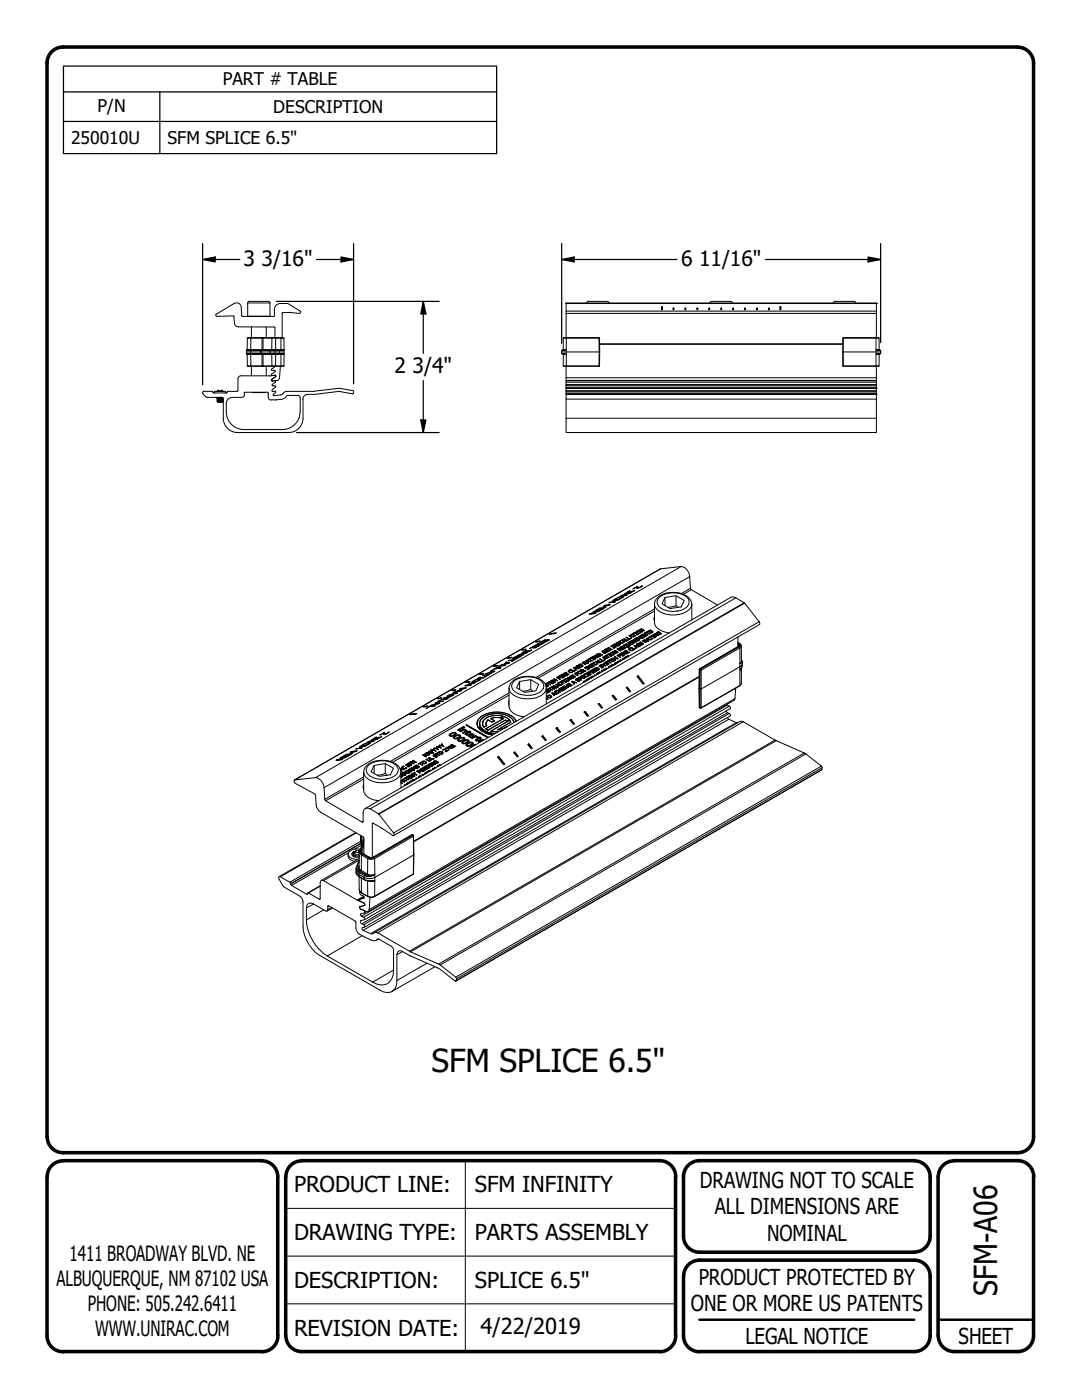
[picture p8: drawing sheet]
<svg xmlns="http://www.w3.org/2000/svg" width="216mm" height="279mm" viewBox="0 0 216 279" stroke-linecap="round" stroke-linejoin="round" font-family="sans-serif">
<defs><g id="words">
<g font-size="6.3">
<text x="86.1" y="213.9">SFM SPLICE 6.5&quot;</text>
<text x="199" y="258.6" transform="rotate(-90 199 258.6)">SFM-A06</text>
</g>
<g font-size="4.4">
<text x="58.7" y="238">PRODUCT LINE:</text>
<text x="94.8" y="238">SFM INFINITY</text>
<text x="139.7" y="237.1">DRAWING NOT TO SCALE</text>
<text x="142.6" y="242.4">ALL DIMENSIONS ARE</text>
<text x="58.7" y="247.5">DRAWING TYPE:</text>
<text x="94.8" y="247.5">PARTS ASSEMBLY</text>
<text x="153.1" y="247.6">NOMINAL</text>
<text x="58.7" y="257">DESCRIPTION:</text>
<text x="94.8" y="257.1">SPLICE 6.5&quot;</text>
<text x="139.4" y="256.4">PRODUCT PROTECTED BY</text>
<text x="137.9" y="261.7">ONE OR MORE US PATENTS</text>
<text x="58.7" y="266.6">REVISION DATE:</text>
<text x="95.9" y="266.3">4/22/2019</text>
<text x="148.7" y="268.1">LEGAL NOTICE</text>
<text x="191.3" y="268.1">SHEET</text>
</g>
<g font-size="4.2">
<text x="48.6" y="53.1">3</text>
<text x="52.2" y="53.1">3/16&quot;</text>
<text x="135.9" y="53.1">6</text>
<text x="139.5" y="53.1">11/16&quot;</text>
<text x="78.7" y="74.5">2</text>
<text x="82.3" y="74.5">3/4&quot;</text>
<text x="13.9" y="251.6">1411 BROADWAY BLVD. NE</text>
<text x="11.3" y="256.6">ALBUQUERQUE, NM 87102 USA</text>
<text x="17.5" y="261.7">PHONE: 505.242.6411</text>
<text x="19" y="266.7">WWW.UNIRAC.COM</text>
</g>
<g font-size="3.5">
<text x="44.4" y="17">PART # TABLE</text>
<text x="19.5" y="22.3">P/N</text>
<text x="54.5" y="22.6">DESCRIPTION</text>
<text x="14.2" y="28.7">250010U</text>
<text x="33.4" y="28.8">SFM SPLICE 6.5&quot;</text>
</g>
</g></defs>
<!-- layer: Visible (ANSI) -->
<g fill="none" stroke="#000" stroke-width=".2">
<path d="M40.5 78.6l.8 .7h2.7M40.7 78.1h1.6M40.7 78.1a.3 .3 0 0 0-.2 .2 .3 .3 0 0 0 0 .3M42.3 78.1l.2 .2M42.5 78.2v.1M42.5 78.3l.1 .1h2.6l.1-.1M42.8 78.4v-.3h2.2v.3M43.2 62.7l-.2 .2 .3 .2h3.4l.1 1.4a.79 .79 0 0 0 .8 .7M43.2 62.7l3.5-2.1a.97 .97 0 0 1 1.5 .7l.1 1.7 .1 .1h6.2M43.3 79.4h.1M43.3 79.4l.1 .8M43.3 79.3v.1"/>
<path d="M43.3 78.1h-.1M43.4 78.1l.1-.2h.2v.2h.4v-.2h.2l.1 .2M43.4 79.4h.1M43.5 79.4l.1 .8M43.5 79.3l-.1 .9M43.6 79.4l.1 .8M43.6 79.3v.9M43.9 79.4l-.2 .1v.7M43.9 79.4v.8M44 79.3a.58 .58 0 0 1 .6 .6M44 79.4h.1M44 79.4l-.1 .1"/>
<path d="M44 79.4l.1 .8M44.2 79.3v.1M44.3 79.4h.1M44.3 79.4v.8M44.4 79.4v.8M44.4 79.5v.7M44.5 78.1h.1M44.5 79.6v.6M44.6 79.9v3.5a2.87 2.87 0 0 0 2.8 2.9M45.3 78.2v.1M47.3 78.1h-1.8l-.2 .2M47.5 77.9l-.2 .2"/>
<path d="M47.5 75.6v2.3M47.6 65.2l7.1 .1 .2 .1v2M48 75h5.7M48.1 75a.58 .58 0 0 0-.6 .6M48.4 79.3h-2.1a1.18 1.18 0 0 0-1.1 1.2 4.8 4.8 0 0 0 1 4.2 3.5 3.5 0 0 0 2.5 1M49.3 70.6h6.9M49.3 69.9h6.9M49.3 69.8l-.1 .2v.6l.1 .1 .1 2.4 7.3-.1v-2.8h-7.5M49.3 69.8l.1-2.4h7.2l.1 2.8M49.7 60.1l-.3 .3v2.7h4.5v-2.6l-.2-.3-4-.1M50.1 63.1h.1M50.2 65.2v2.2"/>
<path d="M50.2 73.1v1.9M50.4 78.3h2.5M53.1 65.3v2.1M53.1 73.1v1.9M53.2 63.1h.1M53.5 79.2v-.8l-.1-.1h-4.5l-.1 .1-.1 .7-.3 .2M53.5 79.3a.58 .58 0 0 0 .6 .5h.9M54 75h-.3M54.2 73.7v.2h.5M54.3 76.1l.6-.1 .1 .2-.7 .5M54.4 76.7v.3l.6 .1-.7 .7 .1 .3 .6 .1-.4 .4M54.6 78.6l-.1 .3 .2 .1"/>
<path d="M54.7 73.9l.2 .2-.7 .6 .1 .2M54.8 73.1l-.6 .6M54.9 74.9l.2 .2-.9 .6 .8-.5v-.2zM54.9 74.9l-.9 .1M54.9 74.9l-.6 .1M55.8 75.4l-.1 .3a1.68 1.68 0 0 1-1.5 .3v-.3M55.9 60.6a1.18 1.18 0 0 0-1.1 1.1v1.3l-.2 .2M56 73.1l-.2 2.3M56 60.6h1.3M56 78.8l-1.2 .2M56.6 78.4l-.6 .4M57.1 79.1l-.2 .2a2.29 2.29 0 0 1-1.8 .5"/>
<path d="M57.1 79.1l.3-.2h2.1l.4 .4M57.2 78.1l-.6 .3M57.3 60.6h.1M57.4 60.6l2.5 1.5M57.9 62.4h.1M57.9 62.4h-1.4l-.2 .1v4.9M59.9 62.1l.1 .3-.3 .1-1.7-.1M59.9 79.3v2.9M60.5 79.7v3.8a2.87 2.87 0 0 1-2.9 2.8M62.8 78.1l4.9-.6 2.7 .5 .2 .2-.1 .3M62.8 78.1h-5.6M70.3 78.6l-2.8-.5-4.8 .6a2.5 2.5 0 0 0-2 .3l-.3 .7"/>
<path d="M70.5 78.5l-.2 .1M112.1 70v.5l.3 .2M112.1 70.2h7.6M112.3 69.9l-.2 .1M112.4 69.8h-.1M112.4 69.8v-2.3l.1-.1h7l.2 2.8M113 77.5h.1M113 78.7h61.9v7.6h-61.9zM113 60.6h.1M113 60.6h61.9M113 73.1v5.6M113 76h61.9"/>
<path d="M113 77h61.9M113 77.5h61.9M113 78.6h61.9M113 62.5h61.9M117.1 60.5h-4.1v6.9M117.1 60.5v.1M117.4 60.1l-.3 .3M117.4 60.1h3.8l.3 .3M119.7 70.2l-.2 2.9h-7.1v-2.4M121.5 60.5h20.2M121.5 60.5v.1M132 61.2h.2v.6h-.2z"/>
<path d="M132 61.3h.2M134.3 61.5h.2v.3h-.2zM134.3 61.6h.2M136.7 61.5h.1v.3h-.1zM136.7 61.6h.1M139.1 61.5h.1v.3h-.1zM139.1 61.6h.1M141.4 61.5h.2v.3h-.2zM141.4 61.6h.2M141.7 60.5v.1M143.8 61.5h.2v.3h-.2zM143.8 61.6h.2"/>
<path d="M145.8 60.1l.3 .3M145.8 60.1h-3.8l-.3 .3M146.2 61.5h.2v.3h-.2zM146.2 61.6h.2M148.6 61.5h.2v.3h-.2zM148.6 61.6h.2M151 61.5h.1v.3h-.1zM151 61.6h.1M153.4 61.5h.1v.3h-.1zM153.4 61.6h.1M155.6 61.2h.2v.6h-.2zM155.6 61.3h.2"/>
<path d="M166.3 60.5h-20.1v.1M166.3 60.5v.1M166.6 60.1h3.8l.3 .3M166.6 60.1l-.3 .3M168.2 70.2h7.5M168.2 67.5v5.5M168.2 73l.1 .1M168.3 67.4h7M168.3 73.1h7M168.3 67.4l-.1 .1M170.7 60.5h4.2v6.9M170.7 60.5v.1"/>
<path d="M174.9 77.5h.1M174.9 78.7h.1M174.9 60.6h.1M174.9 73.1v5.6M175.3 67.4l.1 2.4M175.4 69.8h.1M175.5 70.6h.1M175.5 69.9h.1M175.5 70.6l-.2 2.5M175.6 69.9l.1 .1M175.7 70l-.1 .6M43.4 80.2h.1"/>
<path d="M43.4 80.2l.1 .1h.8l.1-.1M43.4 80.2h1M44.1 80.2l.1-.8v.8M44.4 80.2h.1M47.4 86.3h10.2M59.9 82.2a3.5 3.5 0 0 1-3.5 3.5h-7.8M122.4 119.7l-.1 .1h.6M122.5 119.8h.1M122.8 119.5l1.1-.5h.6l-1 .6M122.8 119.5v.1M122.8 119.8l-.6 .3 .2 .1M122.9 119.5l-.1 .1"/>
<path d="M123.5 119.7h-1.1l1.2-.1-1.2 .5M124 118.8l-.1 .1 1.3-.2-1 .1M124 119.1l-1.3 .5 .1-.1M124 119.1h.3M124.1 118.9h-.1M124.3 119.2h.1M124.3 119.1l-.8 .4M124.3 119.1v.1M124.5 119.1h-.5M124.8 118.4l-.2 .1 1.1-.1M124.8 118.5h.1M125 118.8l-.7 .1"/>
<path d="M125.5 118.1h-.1M125.6 118l-.6 .3 1.2-.3M125.6 117.9h.1l-.2 .2 .9-.1M125.6 118.4l-1.6 .4 .2 .1M125.8 118.4h-1l1.2-.1-1.7 .6M126.4 118h-.9M126.6 117.8h.1l-.6 .3h.2M126.6 117.9h-.2M127.1 117.1v.3v-.2M127.1 117.1l-.8 .4 .8-.3M127.1 117.1v.1M127.2 117.3l.2 .1"/>
<path d="M128 116.9l-.6 .4-.2-.1 .1-.2-.2 .1h.1M128.1 116.9l-.1 .2M128.1 117l.1-.1-.8 .5h-.3M132.7 119.2l2.2-.3 1.6 .9-.6 1.3-2.2 .4-1.6-1zM132.7 119.2v1.7M134.9 118.9v2M87.5 139.3l-.3 .2 1-.2-.7 .1M87.6 139.9l-.2 .2M87.6 139.9v.1M88 139.3l-.5 .2M88.3 140h-.7M88.4 139.6l.9-.2-1.5 .3-.4 .3h.9l.2-.1h-.9"/>
<path d="M88.4 139.6l-.8 .3M88.8 139.3l-.2 .1M89.1 139.5l-.7 .1M89.4 138.9l1.1-.2-1.7 .6M89.6 139.3h-.8l.9-.1-1.3 .2 .2-.1M90.1 138.6l-.4 .1M90.2 138.9l-1 .1 .2-.1M90.2 138.9l-1.6 .4M90.3 137.7l-.2 .1 .8-.1-.6 .1M90.3 138.5l-.1 .1M90.3 138.8l-.9 .1M90.6 138.3h.6"/>
<path d="M90.6 138.1l.7 .2-.2 .1M90.6 138.2h-.2l.3 .1M90.6 138.3l-.5 .3M90.8 137.7l-.6 .1M90.9 138h.1M91.1 138.3l-.8 .2M91.1 138.4l-.4-.1-.4 .3M91.1 138.4l-1.6 .4 .2-.1M91.7 137.7h-.1l.3 .2M91.7 137.7v.1M91.9 137.4l-.2 .1 1-.1M91.9 137.8l-1 .1h1"/>
<path d="M91.9 137.4h.1M92.1 137.8l-.3-.1 .3 .1-1.4 .2 .2-.1M92.7 137.4l-1 .3h.1M92.9 136.2l.9-.2zM92.9 137.3l-1 .1 1.2-.1-1.3 .4M93.1 136.1v.1M93.6 136.1l-.5 .1M93.7 136.3l1.2-.1-2 .7M93.9 136.8h-.7l.9-.1-1.4 .2 .3-.1M94.2 136.1a2.44 2.44 0 0 1 1.8-.6 2.01 2.01 0 0 1-1.8 .6zM94.4 136l-.2 .2M94.4 136l.3 .1"/>
<path d="M94.5 136.3l-.9 .1 1.1-.1M94.5 136.4l-1.5 .4M95.5 135.6h.2M95.5 135.6l-.7 .1-.4 .3a1.64 1.64 0 0 0 1.3-.4M95.7 134.6l.9-.2zM95.7 135.6v.1M95.8 135.2l.1-.1-.3 .2M95.8 135.1l-.6 .4 .3-.2h1M95.9 134.5l-.1 .1M96 135.5l-.5 .1M96.4 134.5h-.5M96.5 134.8h-.2h1"/>
<path d="M96.6 135.1l-.9 .1h.9M96.8 135.1l.1-.1-.6 .3h.1M96.8 135l-.1 .2M97.5 134.7l-1 .1M97.5 134.7h-1M97.5 134.6l.6-.3-1.2 .7 .4-.3M97.5 134.3l-.4 .1M97.8 134.2l-.2 .1M98.1 134l-.5 .3M98.1 133.9h-.1M98.5 133l.9-.2zM98.5 134.1l-.7 .2"/>
<path d="M98.5 134.1l-.4-.1-.4 .2M98.7 134l-.6-.2 .6 .1-1.8 .6 .2-.1M98.7 132.9v.1M98.8 133.4l-.9 .5 .2 .1M98.8 133.5h.1M99.2 132.9h-.5M99.8 133.3l-1 .1 1.2-.2-1.2 .3-.7 .3M100.7 132.5l-.1 .1M100.8 132.8l-1.1 .1-.7 .4 .7-.4 1.2-.2-1.2 .2M100.9 132.3h.7M101 132.1l.7 .2-1.8 .5 .6-.2 .5-.3M101 132.2h-.2l.2 .1"/>
<path d="M101.3 131.4l.9-.2zM101.5 132.4l-.4-.1-.4 .3M101.5 132.3l-.8 .2M101.5 131.2v.1M101.6 139.8l-.1 .5 .1 .4M101.6 131.8h.1M101.6 131.8l-.1 .1 1-.1M102 131.3h-.5M102.6 131.3l-.2 .1M102.6 131.3v.1M102.6 131.4h.1M102.7 131.7l-1.1 .1 1-.1"/>
<path d="M103.1 131.4l-.4 .3M103.1 131l-.8 .4 1.5-.4-.7 .3h.2l.7-.4h-.3l-1.1 .4 .7-.4-.2 .1M103.1 131.4h.1l-1.2 .6 .5-.2M103.4 130.7l-.1 .1 1.3-.2-1 .1M103.5 130.8h-.1M103.7 136l2.2-.4 1.6 1-.6 1.3-2.2 .3-1.6-.9zM103.7 136v1.6M103.8 131v.1M103.8 131.1h.1M104 130.9l-.2 .1M104.1 129.8l.9-.3zM104.2 130.3l-.2 .1 1.1-.1"/>
<path d="M104.2 130.4h.1M104.3 129.6v.1M104.8 129.6l-.4 .1M104.9 130h-.1M105 129.9l.1-.1-.2 .2 .9-.1M105 130.2l-1.6 .5h.2M105.2 130.2l-1 .1 1.2-.2-1.8 .6h.8M105.8 129.9h-.9M105.9 137.6l-1.6 .4M105.9 135.6v2M105.9 137.6l.4 .3M106 129.7h.1l-.5 .3h-.1l.2-.1-1.3 .2 .6-.2"/>
<path d="M106 129.8h-.2M106.5 128.9l-.8 .5 1.2-.4M106.5 129h.1M106.9 128.1l.9-.2zM107.1 128v.1M107.4 129h-.4l-.7 .3 .6-.3M107.5 128.9h-1l1.2-.1-1 .5 .7-.4M107.6 128.3l1.1-.1-.8 .5h-.2l.7-.4-1.1 .4 .6-.3M107.6 128.4l-.9 .4 .8-.4h.4M107.6 128l-.5 .1M108.2 128.1l-.2 .1M108.2 128.1v.1"/>
<path d="M108.5 128.3l-.9 .1M108.7 127.7h.2l-.7 .4 1.4-.4-.9 .4M108.7 127.7l-.8 .5 1.5-.5-.7 .4M108.7 128.1h.1M108.9 136.6h.1M108.9 136.8l.4-.1 .2 .1-.4 .3h-.1l.3-.3h-.4M108.9 136.5h-.1M108.9 136.8l.6 .1M109 136.5l.5-.4-.2 .3 .6 .3M109 136.6h.1M109 137.9h.7l-.3 .2M109 138l.4 .2h-.4l.2 .1-.2-.2"/>
<path d="M109 139.3l.4 .2-.4-.1M109 139v.1M109 138.1l.3 .2M109 138.2h.2M109 139.4l.3 .2M109 137.8l.1 .1h.8M109.1 138.9h.2l-.2 .1zM109.3 139h.1M109.3 139l.4 .3 .3-.2M109.3 137.5l-.3 .2M109.3 136.8l-.3 .3M109.3 138.9l.7 .1-.1 .2-.5-.1z"/>
<path d="M109.4 138.1h.1M109.4 137.5l.5-.3-.6 .3 .3-.1 .7 .3-.6-.3 .5 .4M109.4 127.8h.1M109.4 137.6l-.4 .1M109.4 137.6l-.3 .2h.5l.3 .1-.4 .2M109.4 137.6h.1M109.4 127.7v.1M109.5 136.1l-.6 .4 .3-.2 .7 .4-.6-.4M109.6 138.7l.4 .2a.45 .45 0 0 1-.4 .4 .45 .45 0 0 1-.5-.3M109.6 138.8l.5 .3M109.6 138.7l-.3 .1M109.6 138.8l-.3 .1"/>
<path d="M109.6 127.7h-.2M109.6 138.7v.1M109.7 136.1l.2 .1M109.7 137.9l-.3 .2M109.8 126.4l1.2-.1-1.4 .3 .3-.1M109.9 137.2l-.2 .2M109.9 137.2l.7 .3M109.9 137.2l.5-.2 .2 .2M110 135.9l-.3 .2 .2 .1 .3-.1v-.1l-.3 .2M110 135.9h.1M110 135.9l-.5 .2 .7 .4 .4-.3h-.1M110 135.9l-.4 .2"/>
<path d="M110.1 137.2l.2 .1M110.1 137.2l.2 .2M110.2 135.7l-.2 .1 .7 .4M110.2 135.8h-.1M110.2 136l.1 .1-.3 .1M110.2 135.8l.6 .1-.2-.3 .2 .3M110.2 135.8l.5 .1M110.2 138.3h-.1l.5 .6 .1-.1-.2-.2M110.2 138.3l-.1 .1M110.5 137.2l-.2-.1-.2 .1M110.5 137.2h.1M110.5 137.2l-.2 .2 .2-.2"/>
<path d="M110.5 136.2l-.3 .2M110.5 136.8h.1M110.6 136.3l-.4 .2-.2-.3 .2 .3M110.6 136.8h-.1l.5 .3h.4l.1-.2-.5-.3 .5 .4M110.6 137.2l-.3-.1-.3 .1M110.6 135.6l.7 .3-.7-.4 .6 .4M110.6 135.5h-.1l.2 .4-.4-.1M110.6 138.1a.58 .58 0 0 0 1 .1l-.1-.1 .1 .1M110.6 135.5l-.1 .1M110.7 138.5l-.2 .1 .2-.1-.5-.1 .3 .2M110.8 138.1l.3 .3 .4-.1M110.8 126.4l-1 .1"/>
<path d="M110.9 137.9h.2l-.3 .2 .3 .2 .4-.1M110.9 137.9l-.3 .2M110.9 137.9h.1M110.9 136.6l.5 .3-.1 .2-.7-.3 .6 .4 .2-.3M111 137.3l-.4-.1h.5l-.7 .1M111 137.8l-.1 .1M111.1 138.6l-.9-.3 .9 .2h-.3l-.3 .1 .1 .2M111.2 137.7l.2 .2M111.2 135.2l.2 .2M111.2 135.3l.2 .1M111.3 136.5a.39 .39 0 0 0 .4 .3 .39 .39 0 0 0 .4-.2M111.4 135.3l.3-.2-.3 .3"/>
<path d="M111.4 137.9l.3-.2-.3 .2-.3-.1 .7 .3-.3-.2M111.4 135l-.3 .2 .6 .4M111.4 135h.1l-.3 .3M111.5 135l-.4 .3M111.5 135.4l.3 .1-.1 .1M111.5 136.2l-.2 .1a.44 .44 0 0 0 .3 .5 .44 .44 0 0 0 .5-.2h.1M111.5 136.2v.1M111.5 138.1h.1M111.5 138.2h.1M111.5 137.6l.7 .3M111.5 138.1v.2M111.5 138.1v.1"/>
<path d="M111.5 138.2v.1M111.5 137.5l.2 .2M111.5 137.5l.7 .4-.4-.2-.3 .2 .3 .2M111.6 136.3h.1M111.6 136.3l-.4 .2M111.6 136.3h.1l-.4 .2 .2 .1 .3 .1 .3-.1M111.7 135.1l-.2 .3 .3 .2M111.8 134.8l-.3 .1 .7 .4M111.8 134.9l-.3 .1M111.9 137.4l.1-.1-.3 .1M111.9 134.8l.4-.2 .3 .2M111.9 137.3l-.2 .1h.1l.6 .4"/>
<path d="M112 136.1l.5 .3M112 134.7h.4l-.1 .2M112.1 136.6h.1M112.1 136.5v.1M112.1 135.9l-.5 .3 .3-.1 .6 .4 .1-.1-.6-.3M112.1 135.9l-.6 .3M112.1 136l-.1 .1M112.2 137.2l.2 .2M112.3 135.2l-.5-.3 .5 .4M112.3 137.8h.1M112.4 135.1v.1M112.4 134.9l-.4-.2 .3 .2"/>
<path d="M112.4 135.2l-.2 .1M112.4 135.8l.6 .4M112.4 135.8l-.2 .1M112.5 134.8l-.1 .1M112.5 137.7l-.6-.3 .6 .3M112.5 137l-.3 .3 .2 .1 .3-.2M112.5 137l-.5 .2 .7 .4 .4-.2v-.1M112.5 134.7h.1M112.5 137l-.4 .2M112.5 137v.1M112.5 134.8l-.1-.3-.5 .2 .7 .4-.2-.2M112.5 137.6l-.1 .2v-.1"/>
<path d="M112.6 136.9l.7 .2zM112.6 137l.9 .2-.4-.6 .4 .6M112.7 137.2l-.3 .1M112.7 137.1l.1 .1-.3 .2M112.8 135.6a.39 .39 0 0 0 .3 .3 .39 .39 0 0 0 .4-.2M112.9 135.5h.2l.4 .2-.3 .2-.4-.3zM112.9 136.1l-.7-.2 .2-.2v.2l.6 .2M112.9 134.2l-.3 .2 .2 .1 .3-.1M112.9 134.2h.1M112.9 134.2l-.4 .2 .6 .4 .5-.3h-.1M112.9 134.2l-.4 .2M113 134.9l-.5-.1h.6l-.7 .1 .2 .2"/>
<path d="M113 136.1h.1l-.3 .1M113.1 137.4l-.4 .2-.2-.2 .2 .2M113.1 137.4l-.4 .1M113.1 136.7h-.1M113.1 136.6l-.1 .1 .3 .4M113.1 134.4l-.3 .1-.2-.1M113.1 134.3l.1 .1-.3 .1M113.1 135.4l-.4 .2a.5 .5 0 0 0 .4 .3 .5 .5 0 0 0 .5-.2M113.1 135.4l.5 .3M113.1 135.5l.5 .2M113.1 135.5l-.4 .2M113.1 135.4v.1"/>
<path d="M113.3 136.6l.2 .2M113.3 135.2l.8 .2zM113.3 135.2l-.1 .1 .7 .3M113.3 135.3h-.1M113.4 135.3l.9 .1-.6-.4 .6 .4M113.5 134.6l-.4 .1M113.5 134.6l-.4 .2-.2-.3 .2 .3M113.5 133.9l.3 .3 .4-.1M113.5 136.3l.1 .1-.3 .3 .2 .1 .3-.2-.3 .1M113.5 136.4l-.4 .2 .7 .4 .3-.3M113.5 136.4l-.3 .2M113.5 136.4h.1"/>
<path d="M113.7 133.8l-.3 .2M113.7 133.7l-.3 .1a.52 .52 0 0 0 .4 .5 .52 .52 0 0 0 .6-.3l-.1-.1v.2M113.7 135h.1M113.7 133.7h.1M113.7 133.7v.1M113.7 135h-.1l.5 .3M113.8 136.5l-.2 .2M113.8 133.7l-.1 .1M113.8 133.8l-.3 .1 .2 .2 .2 .1 .3-.1M113.8 136.9l.4-.1-.4 .1-.2-.2 .2 .2M113.9 133.6l.6 .4 .3-.2M113.9 133.6l.6 .4"/>
<path d="M114 135l.8 .1M114 134.9v.1M114.1 135l.6-.1v.3l-.3 .1M114.2 136h-.1l.4 .6 .1-.1-.1-.2M114.2 136l-.1 .1M114.2 134.8l-.3 .1M114.2 134.7l-.3 .2 .2 .2 .6-.1-.1 .1-.3 .1 .1 .1M114.2 134.8h.1M114.2 134.1h.1M114.2 136.1l.2 .2M114.3 133.9h.1M114.3 134h.1"/>
<path d="M114.3 133.9l-.1 .2M114.3 134l-.1 .1M114.3 134.8h.1M114.3 134.8l-.2 .2M114.5 133.3l.9 .2M114.5 133.2h-.1l.4 .5M114.5 133.2l.9 .3-.3-.1-.3 .2M114.6 133.3l.4 .1M114.7 136.2l-.3 .2 .3-.2-.5-.1 .2 .3M114.7 135l-.3 .3M114.8 133.8l-.3 .1M114.8 133.6l.2 .1-.5 .3-.7-.4h.1"/>
<path d="M115 134.5l-.2-.1 .2 .2M115 135.7h.1M115 135.6v.1M115 133.5l-.2 .1-.2-.3 .2 .3M115 133.5h-.2M115 134.2l-.4 .2 .7 .4M115 136.3l-.8-.3 .9 .2-.6 .1 .1 .2M115 135.7h.7l-.1 .2-.2 .1M115 135.7l.7 .1M115 134.3l-.3 .2M115 133l.1 .2h.7M115 134.3l-.2 .1"/>
<path d="M115.2 135.5l-.3 .2M115.2 135.4l-.4 .2 .3 .2 .3-.1 .2 .1-.3 .2M115.2 134.2l.4-.2 .6 .3M115.2 135.5h.1M115.3 132.9l-.4 .2M115.3 132.8l-.3 .1v.2l.7 .1-.4 .1M115.3 136h.1M115.3 132.9h.1M115.3 134.4l-.3 .2M115.3 135.5l-.3 .2M115.3 135.5h.1M115.3 133.3h.1"/>
<path d="M115.3 135.4l.4-.2 .2 .2-.1 .1M115.4 132.9l-.3 .2 .5-.1 .2 .2-.4 .2-.1-.1M115.4 132.9h.1M115.4 134.2a.39 .39 0 0 0 .3 .3 .39 .39 0 0 0 .4-.2M115.4 134a.42 .42 0 0 1 .5-.1 .42 .42 0 0 1 .2 .5h-.7l-.2-.2zM115.4 134.1l.2-.1 .5 .2-.4 .2-.2-.1zM115.5 135.3l.3-.1 .2 .2M115.5 132.8l.1 .1 .5-.1 .2 .1M115.6 133.9v.1M115.6 135.8l-.2 .2M115.7 133.2l-.3 .2M115.8 132.6h.1"/>
<path d="M115.8 132.6l-.4 .2M115.8 132.5l-.4 .2 .3 .2 .5-.1-.3 .2M115.8 135.5l-.3-.2 .2 .2M115.8 135.5l.2 .2-.7-.4 .4-.2 .2 .1 .1 .1-.2 .3 .2 .1M115.8 135.5h-.1M115.8 133.8l.3-.1 .4 .1M115.9 132.6h.1M115.9 132.6l-.3 .2 .5-.1 .2 .2-.4 .2M115.9 135.4l-.1 .1M115.9 133.8l.4-.1-.1 .2M116 135l.1 .2M116.2 132.9l-.3 .2"/>
<path d="M116.2 134.8h.1l-.3 .3 .1 .1 .4-.2M116.2 134.9l-.4 .1 .7 .4 .3-.3M116.2 134.9h.1M116.2 134.9l-.3 .2M116.2 133.9l-.3-.1 .3 .2M116.3 132.3l.3 .1M116.3 132.2h.4l.1 .1M116.3 133.8l-.1 .1M116.3 133.8h.1M116.3 132.2l-.1 .1M116.4 133.8l-.2-.2-.5 .2 .8 .3-.3-.2M116.5 135l-.4 .1"/>
<path d="M116.5 135l-.3 .2M116.5 136h.2M116.5 135.3l.3-.1-.3 .2-.3-.2 .3 .2M116.6 134.7l.3 .3 .4-.1M116.6 134.8l.4 .2 .3-.1M116.7 134.6l-.2 .2M116.7 134.5l-.1 .1a.44 .44 0 0 0 .2 .5 .44 .44 0 0 0 .6-.2l-.1-.1 .1 .1M116.7 134.5h.1l-.1 .1M116.7 134.5v.1M116.7 132.3l-.1-.1-.3 .1 .3 .2M116.7 132.3h.1M116.7 132.3v.1"/>
<path d="M116.8 132.3l-.1-.2-.5 .2 .7 .3-.2-.2M116.8 135.7l.1 .2M116.8 135.8h.1M116.8 133.9l-.4-.1 .5 .1h-.7l.3 .3M116.8 133.1v.2l.6 .3 .1-.1-.1 .1M116.8 133.2l.6 .4M116.8 133.2l-.2 .1 .7 .3M116.8 134.6l.1-.1-.3 .3M116.9 133.2l-.2 .1M116.9 135.8l.1 .1M116.9 135.9v-.1v.1M117 131.8h-.1l.4 .6h-.5h.5"/>
<path d="M117 131.8l-.1 .1M117 131.9l.2 .2M117.1 133l.8 .2zM117.1 133l-.1 .1 .7 .4M117.1 134.3v.1l.6 .3M117.1 134.4l.5 .4M117.1 134.3l-.3 .1 .7 .3M117.1 135.8l-.3-.1 .2 .2M117.1 133.1h-.1M117.1 134.4l-.2 .1M117.1 135.6h.1M117.2 133.1l.9 .1-.7-.4 .7 .4"/>
<path d="M117.2 135.5l-.1 .1 .1 .1M117.3 131.7l.5-.4-.2 .3 .5 .3M117.3 133.7h.1M117.3 134.8h.1M117.3 134.8v.1M117.3 135.7l-.1-.2 .1 .2M117.4 132.3l-.1-.1 .1 .1-.2 .1h-.5l.2 .2M117.4 134.2l.3-.2-.4 .3M117.4 132l-.2 .2 .2-.2-.4-.1 .2 .3M117.4 132.8v.1l.5 .3M117.4 132.9h.1M117.5 133.5l-.3 .1 .1 .1"/>
<path d="M117.5 135.4l.1 .1M117.5 135.4l-.2 .1M117.5 135.4v.1M117.5 135.4l-.3 .1 .3 .1M117.5 135.3h.5M117.6 134.3l-.2-.1 .2 .2M117.6 134l-.4 .2 .7 .4M117.6 134.7h.1M117.7 134.7l-.2 .1M117.7 134l.2-.2-.2 .1 .7 .4M117.8 131.3l-.6 .4 .3-.1 .7 .3-.6-.4M117.8 132.7v.2h.8"/>
<path d="M117.8 132.1l-.8-.3 .9 .2-.6 .2M117.9 131.3l.2-.1-.3 .1 .7 .3M117.9 134.2l-.3 .2 .4-.2-.3 .2M117.9 133.9l.6 .4M117.9 133.8v.1l.6 .3M117.9 135.2l.1 .1M118 132.6l-.3 .2M118 132.5l-.3 .2v.2h.8l-.4 .1M118 132.6h.1M118 131.3l.6 .3M118.1 131.2l-.1 .1 .7 .3h-.1M118.1 133.1h.1"/>
<path d="M118.1 135l-.6 .3M118.1 135.1l-.5 .3M118.1 132.6h.1M118.1 132.6l-.3 .2 .6-.1 .2 .2-.4 .2M118.1 135.1l-.2 .1 .1 .1M118.1 135l.3 .1zM118.3 134.9l.1 .1M118.3 131l.8 .2zM118.3 131l-.1 .1 .7 .4M118.3 131.1h-.1M118.4 131.1l.9 .1-.7-.4 .7 .4M118.4 133.8l-.2-.1 .2 .2"/>
<path d="M118.5 132.9l-.3 .2M118.5 133.5l-.5 .2 .7 .4 .4-.3M118.5 131.7h.1M118.5 133.6l-.4 .2M118.5 133.9l.2 .2M118.5 122l1.2-.1-2 .7M118.5 133.6v-.1v.1l-.3 .1M118.5 134.2l-.2 .1M118.6 132.2l-.6 .3 .3-.1 .7 .3-.6-.4M118.6 133.5a.51 .51 0 0 1 .5-.3 .51 .51 0 0 1 .4 .5l-.3 .1zM118.6 132.2l-.5 .3M118.6 132.2l-.2 .2 .6 .3"/>
<path d="M118.6 130.8v.1l.5 .3M118.6 130.9h.1M118.6 134.7l.3 .1M118.7 131.5l-.3 .2h.1M118.7 122.4l-.7 .1 .9-.2-1.4 .3 .3-.1M118.7 133.7l-.3 .1 .4-.1-.3 .2 .2 .2M118.7 133.4l.5-.1 .4 .3M118.7 133.4l-.1 .1M118.7 133.5l.5-.2 .3 .3M118.8 134.8l-.3-.1 .2 .2M118.9 132h-.1l.5 .5M118.9 132l.9 .2h-.3l-.3 .2"/>
<path d="M118.9 132l-.1 .1M118.9 132l.8 .3M119 132l.3 .2M119.2 132.3l.1-.1-.1 .2-.2-.4 .2 .4M119.2 130.5l-.2 .2a.53 .53 0 0 0 .4 .4 .53 .53 0 0 0 .5-.3l-.3-.2M119.2 121.7l-.1 .1M119.2 130.5v.1M119.2 130.5h.1M119.2 121.6l-.5 .3 1.2-.2M119.3 121.6h.1l-.2 .1M119.3 131.8l.6 .4 .4-.2-.4 .2-.7-.4M119.3 131.7l.6 .5"/>
<path d="M119.3 122l-.9 .1 1.1-.1M119.3 122.1l-1.5 .3M119.3 130.5l-.4 .3M119.3 130.5h.2l-.5 .2 .5 .3M119.3 130.5v.1M119.4 134.3l.1 .1M119.4 134.5h-.3M119.5 130.8l.1-.1 .3 .1M119.5 133.6l-.3 .2-.5-.3 .5 .3M119.5 131v.1M119.5 133.5v.1M119.5 133.6l-.3 .1"/>
<path d="M119.5 134.2l-.5 .3 .5-.3M119.6 134.2l-.2 .1 .1 .1M119.6 134.1l.2 .1zM119.6 130.7l-.2 .1h.4a.42 .42 0 0 1-.4 .3 .42 .42 0 0 1-.4-.4M119.7 130.5h.1M119.7 132.9l.1 .2 .5-.1 .2 .1M119.7 131.6h.1M119.7 134.1l.2 .1M119.7 130.4l.1 .1h-.2h.1M119.7 131.5l.6 .4 .5-.2-.1-.2 .1 .2M119.8 130.8l-.3 .2M119.9 132.8h.1"/>
<path d="M119.9 132.8l-.3 .2M119.9 132.8h.1l-.3 .1 .2 .1a.34 .34 0 0 1 .6 .1l-.4 .2M119.9 132.7l-.3 .2 .2 .2 .5-.1v.2h-.3l.1 .1M120 132.6h-.1l1 .3-.3-.2 .3 .2M120 132.6l.5 .1M120.1 133.9l.1 .1M120.1 130.7h.1M120.1 133.8l.2 .1M120.1 121.6l-.9 .1 .9-.1M120.1 130.6l-.1 .1h.2l-.1-.1 .1 .1M120.2 131.9l-.3 .2M120.2 130l.1 .2h.7"/>
<path d="M120.3 133.8h.2M120.3 121.5h.1l-.6 .3 .1-.1M120.3 121.5l-.1 .1M120.3 131.8l-.6-.3 .6 .4M120.4 131.1l-.1 .1 .4 .5-.4 .2 .3-.2M120.4 133.1l-.3 .2M120.4 131.2h-.1M120.4 131.3h.4l-.2 .2 .2-.2M120.4 131.2l.2 .3M120.4 129.9l-.3 .2M120.4 129.8l-.2 .1v.2l.7 .1-.4 .2M120.5 121.1h-.2l.3 .1"/>
<path d="M120.5 129.9h.1l-.3 .2 .5-.1 .2 .2-.4 .2M120.5 132.4h-.1l.1 .4-.5-.2M120.5 133.6l-.3 .2 .3-.1h-.1M120.5 132.4l-.1 .1M120.5 130.4h.1M120.5 121.1l.4 .1-1.4 .3 1.1-.3-.9 .2M120.6 121.1h-.2M120.6 133.8l-.2-.1 .1 .1M120.6 121.1l.2 .1M120.6 120.8l1.2-.1-1.2 .4M120.6 132.7l-.1-.3 .1 .4M120.7 129.7l.2 .2"/>
<path d="M120.7 132.3l.1 .2 .5-.1 .2 .1M120.8 133.6h.1M120.9 130.2l-.3 .2M121 129.5l-.3 .3 .2 .1 .3-.2-.3 .1M121 129.5l-.5 .2 .7 .4 .4-.2v-.1M121 132.2l-.4 .2M121 132.1l-.4 .2 .3 .2 .5-.1-.1 .2h-.3l.1 .1M121 132.2h.1M121 129.5l-.4 .3M121 129.5v.1M121 133.4h.1M121 133.4l-.4 .2"/>
<path d="M121 133.3l-.4 .3 .1 .1 .1-.1M121.1 132.2h.1M121.1 132.2l-.3 .2 .5-.1 .2 .2-.4 .2M121.1 133.4h.1M121.1 133.4l-.3 .1v.1M121.1 130.7l-.5 .3 .3-.1 .7 .3-.6-.4 .5 .4M121.1 130.7l-.1 .1M121.2 130.7l-.6 .3M121.2 129.6l.1 .1-.3 .2M121.2 129.4l.4-.2-.5 .3M121.2 131.4l-.8-.3 .9 .3-.4-.1-.2 .2M121.2 130.7l.7 .3"/>
<path d="M121.4 132.5l-.3 .2M121.4 129.5l-.2-.1 .2 .2M121.5 120.8l-1.1 .2M121.5 130.5l-.3 .1 .3-.1-.1 .1M121.5 129.2l-.4 .2 .6 .4 .4-.2M121.5 129.6l.2 .1M121.5 131.8v-.1l-.1 .3 .5 .3M121.5 131.7l-.5 .3h.3l.7 .3-.6-.4M121.5 131.8l-.5 .3M121.5 133.1h-.1M121.5 133.1l.2 .1M121.6 129.9l-.4 .2-.2-.2 .2 .2"/>
<path d="M121.6 129.9l-.4 .1M121.6 120.8l-1.1 .1 1-.1M121.7 120.3h.1M121.7 130.5l.4-.3 .5 .4M121.7 129.4l-.3 .2 .3-.2M121.7 129.4l-.2 .2 .2 .2M121.7 131.7l.3 .2M121.8 130.4a.37 .37 0 0 0 .3 .3 .37 .37 0 0 0 .4-.2M121.9 131h-.1h.1M121.9 130.3l.6 .2-.3 .2-.4-.2zM121.9 133l-.4 .1 .1 .1M122 130.9l-.6-.3 .6 .4"/>
<path d="M122 133l-.5 .1M122 131.4l.1 .1-.4 .3 .3 .1 .3-.2M122 131.5l-.4 .2 .7 .4 .4-.3h-.1M122 133l-.6 .1 .2 .1M122 131.5l-.4 .2M122 131.5v.1M122.1 129.5l-.4 .3 .4-.2M122.1 130.8l-.3 .2M122.1 132.8l.1 .1M122.1 132.9h.1M122.1 128.8v.2l.6 .3-.1-.1M122.1 128.9l.5 .4"/>
<path d="M122.1 128.9l-.3 .1 .7 .3M122.1 130.2l-.4 .3M122.1 130.2l.5 .2a.47 .47 0 0 1-.4 .4 .47 .47 0 0 1-.5-.3M122.1 130.2h.1M122.1 128.9l-.2 .1M122.2 130h.1l.7 .4-.1 .1zM122.2 120.1l-.5 .2 .5-.1M122.2 131.3l-.1 .1 .7 .4M122.2 131.7l-.2 .1M122.2 131.6l.1 .1-.3 .1M122.2 131.4h.1M122.3 128.8l1.1 .1-.7-.4 .6 .4"/>
<path d="M122.3 130.1l.9 .1-.5-.4 .7 .4-1-.1 .5 .3M122.3 138.8l-.1 .1M122.3 128.7l.9 .2zM122.3 128.7l-.1 .1 .7 .4M122.3 130l.9 .1M122.4 138.7l-.3 .2 .7 .8 .2-.1-.6-.9 .6 .9M122.4 132.8l-.3 .1M122.4 132.7l-.4 .2M122.5 132.7l-.6 .1 .2 .1M122.5 132.7h.1M122.5 129.3v.1M122.6 131.2l.8 .2-.7-.3 .6 .4"/>
<path d="M122.6 131.9l-.3 .1M122.6 132.5v.1M122.6 131.9l-.3 .1-.3-.2 .3 .2M122.7 120.2h-.3l.4-.1-1.3 .2 .2-.1M122.7 129.9l.6 .3M122.7 128.6h.1M122.7 129.2l-.2 .1M122.7 131.1h-.1l.2 .4-.5-.1M122.7 132.6h.1M122.7 128.5l.5 .3M122.7 132.5v.1M122.8 131.4l-.6-.1 .6 .3-.1-.4 .2 .3"/>
<path d="M123 128.4l.1 .2h.7M123 132.3h.1l-.3 .1-.1 .1M123 132.3l-.4 .2 .4-.2M123 132.3h.2M123 132.3h.1M123.3 128.3l-.4 .1M123.3 128.2l-.4 .2 .3 .2 .3-.1 .2 .1-.4 .1 .1 .1M123.3 128.3h.1M123.3 129.5l.2 .2-.2-.2h.4M123.3 129.5l.3-.1 .2 .1M123.3 130.8l.2 .2M123.3 129.5l-.1 .1"/>
<path d="M123.3 132.1l.1 .1M123.4 128.3h.1M123.4 128.3l-.3 .2 .5-.1 .2 .2-.4 .2M123.5 130.7l-.4 .1 .7 .4M123.5 130.6l-.2 .3 .2 .1M123.5 130.7l-.3 .1M123.5 131l.3 .2M123.7 128l.6 .4-.7-.3-.3 .1M123.7 128.6l-.3 .2M123.7 129.6h.1M123.7 129.6l-.1 .1M123.7 129.5l-.1 .2"/>
<path d="M123.7 132l-.4 .1 .1 .1M123.7 129.5h.1M123.8 130.8l-.3 .1M123.8 130.7l.1 .1-.4 .2 .3 .2M123.8 132l-.6 .2M123.8 129.6l-.2-.2-.5 .1 .7 .4M123.8 130.8l-.3 .2M123.8 131.8h.1M123.8 130.5h.1M123.8 130.4l-.2 .2 .6 .2v.2M123.8 131.9l-.7 .2 .2 .1M123.8 127.9l-.5 .3"/>
<path d="M123.8 127.8l-.5 .4M123.8 130.5l-.2 .1M123.8 131.7l.1 .2M123.9 127.9l-.2 .2 .5 .3M124 129.3l-.1-.1 .1 .2M124 131.8l-.2-.1 .2 .1M124.1 128.9l-.4 .3 .7 .4 .3-.2M124.1 130.4l.4-.1-.1 .2M124.1 129l-.3 .2M124.1 127.7h-.1l.5 .5M124.1 127.6l1 .3-.6 .1M124.1 129v-.1l.1 .1-.3 .2"/>
<path d="M124.1 127.7h.1M124.1 127.7l.9 .3M124.1 129.3l.3 .2M124.2 127.7l.2 .3 .2-.1-.2 .1zM124.2 127.7l.4 .1M124.2 129.7l-.4-.1h.5l-.7 .1M124.2 131.4l-.1 .1 .3 .1M124.2 131.5v.1M124.2 130.8v.2l.3-.2M124.4 129.1l-.4 .3 .4-.2M124.4 128.9l.4-.2 .5 .3M124.4 130.8h.1"/>
<path d="M124.4 130.8l-.6-.3 .6 .4M124.4 129.2l-.3 .1 .3 .2M124.5 128.9a.38 .38 0 0 0 .3 .3 .38 .38 0 0 0 .4-.2M124.5 128.7h.5l.3 .2-.1 .2 .4-.1-.4 .1a.54 .54 0 0 1-.8-.3zM124.5 127.4l.6 .4M124.5 128.8l.2-.1 .5 .3-.3 .2-.4-.3zM124.5 130.4l-.1 .2-.3-.2 .3 .2M124.5 130.4h.1M124.6 130.4l-.2-.2-.5 .2 .7 .3h.1l-.3-.2M124.6 131.4v.1M124.6 131.4h.1M124.6 130.4l-.3-.2-.3 .2"/>
<path d="M124.7 130l.2 .2M124.7 129.3l-.3 .2 .3-.1M124.7 131.2l-.2 .2M124.7 131.2h.1M124.9 131.2h.1M124.9 131.2l-.3 .1-.1 .2M124.9 131.2h.1l-.4 .2M124.9 128.6l.5 .2M124.9 129.8h.1l-.3 .3 .2 .1 .3-.2M124.9 129.8l-.4 .2 .7 .4 .4-.2-.1-.1M124.9 129.8l-.3 .2M124.9 129.8l.1 .1"/>
<path d="M125 130.2l.2 .2M125 137.3l.1-.1 .7 .8M125 127.1l-.1 .1 .7 .4 .4-.3-.1-.1 .1 .2M125 127.2h.1M125 130.5l-.4-.1h.5l-.7 .1 .2 .2M125.2 137.1l.6 .9-.2 .1-.6-.9h.1M125.2 130l-.3 .1M125.2 129.9l.1 .1-.3 .2M125.2 129.1h.4M125.2 131l.1 .1M125.3 128.3l.6 .4M125.3 128.3l.5 .3-.4 .1"/>
<path d="M125.3 128.2l.6 .5-.5 .1-.6-.3 .6 .2M125.4 130.8l-.6 .3h.5M125.4 130.8l-.7 .4M125.4 127.7l.1-.1-.4 .3-.6-.4 .6 .3 .3-.1M125.4 130.9l-.1 .2M125.4 129.6a.62 .62 0 0 0 1 0h-.1l.1 .1M125.4 127.6l-.3 .2M125.5 130.2l-.3 .1M125.6 129.6h.1M125.6 129.5l.4 .3 .3-.1M125.6 129.6l.4 .3 .3-.2M125.6 130.2l-.4 .2-.2-.2"/>
<path d="M125.6 129.5v.1M125.6 127.5l-.6-.4 .6 .5M125.6 126.8l-.1 .1 .5 .5-.4 .2 .3-.3M125.6 126.9h.1M125.7 126.9l.4 .1-.2 .2 .2-.2M125.7 126.9l.2 .2M125.7 126.9l.2 .3M125.7 128.1h.1l-.3 .1M125.7 129.4h.2l-.3 .1M125.7 129.3l-.3 .3 .3-.2M125.7 129.3v.1M125.7 128l-.3 .2 .7 .4"/>
<path d="M125.8 128.7l-.1 .1h-.3M125.8 129.3h-.1M125.9 129.3l.7 .3 .3-.2M126 128l.3-.1 .1 .1-.1 .1M126 127.9l.3-.1 .2 .2M126 127.9l-.2 .1 .8 .3-.3-.1M126 127.9l-.1 .1M126.2 128.4l-.5-.3 .5 .4M126.3 126.6l.5 .3M126.3 129.6h.1M126.3 129.6v.1M126.3 128.4l-.3 .1h.2"/>
<path d="M126.3 128.1l-.3-.1 .3 .2M126.4 126.4l-.5 .2h.3l.6 .3h.1l-.6-.3M126.4 126.4l-.1 .1M126.4 128l-.1 .1M126.4 126.3l.3-.1zM126.4 126.4l-.5 .3M126.4 128.1l-.1 .1 .2 .1M126.5 127.1l-.9-.3 .9 .2-.6 .2M126.5 128l.5 .1zM126.5 128.1h.4M126.5 126.4l.6 .2v.1v-.1M126.5 128.9l.9 .2"/>
<path d="M126.6 127.6l.2 .2M126.6 128.9h-.1l.4 .5v-.1M126.6 128.8l.9 .3-.6 .1 .1 .2M126.6 128.9l.5 .1M126.7 126.3h.1M126.8 127.4l-.2 .3 .2 .1 .3-.2-.3 .1M126.8 127.5l-.4 .1 .7 .4 .3-.3M126.8 127.5l-.3 .2M126.8 127.5h.1M126.9 129.2l.2-.2-.2 .2-.3-.3 .3 .3M126.9 129.4l-.3 .1M126.9 129.2l.1 .1-.5 .3-.6-.4 .7 .4"/>
<path d="M126.9 126.2l.5-.3 .5 .3M127 126.1a.43 .43 0 0 0 .8 .1M127 127.2l-.1 .1 .7 .4M127 127.3v.1M127.1 127.9l.3-.2-.3 .3-.3-.2 .3 .2M127.1 127.6l-.3 .2M127.1 128.7l.1 .1 .5-.1 .2 .1M127.1 135h.2l1.1 1.5M127.1 126l.3-.1 .3 .3-.2 .2-.4-.3zM127.2 126.6h.1zM127.2 126.6l-.5-.3 .5 .3M127.3 126.6l-.2 .1"/>
<path d="M127.3 128.5l-.3 .2M127.3 128.4l-.3 .2v.2h.8l-.4 .1M127.4 134.9l-.3 .1 1.2 1.6 .3-.2-1.2-1.5-.1 .1M127.4 125.9l-.4 .1a.5 .5 0 0 0 .4 .4 .5 .5 0 0 0 .5-.2M127.4 125.9l.5 .3M127.4 128.5h.1M127.4 125.9h.1M127.4 128.9v.1M127.4 128.5l-.3 .2 .6-.1 .2 .2-.1 .1h-.4M127.5 127.1l.7 .3-.7-.4 .6 .4M127.5 127l-.1 .1 .2 .4-.5-.1M127.5 127.1h-.1"/>
<path d="M127.6 125.7h-.1l.7 .4-.6-.4M127.6 127.4l-.6-.2 .7 .3-.2-.4 .2 .4M127.6 128.3v.2h.8M127.6 125.7l.8 .1M127.8 128.8l-.3 .2M127.8 126.9l.2 .2M127.8 128.2h.1M127.8 128.2l-.3 .2M127.8 128.1l-.3 .2 .2 .2 .5-.1v.2l-.3 .1h.1M127.8 128.2h.2M127.9 125.5l.7 .4M128 125.5h-.2l.6 .4-.9-.1"/>
<path d="M128 125.4l.6 .4-1-.1 .6 .4M128 128.2h.1M128 128.2l-.4 .2 .6-.1 .2 .2-.4 .2M128.1 126.7l-.3 .3 .2 .1 .3-.2-.3 .1M128.1 126.8l-.5 .1 .7 .4 .4-.3M128.1 126.8l-.4 .2M128.1 126.8h.1M128.3 126.5l.8 .3zM128.3 126.5l-.1 .1 .7 .4M128.3 128.5l-.3 .2M128.3 126.6h-.1M128.3 127.2l.4-.2-.4 .3-.2-.2 .2 .2"/>
<path d="M128.3 126.9l-.2 .2M128.3 126.6l1 .2-.7-.5 .7 .5M128.4 127.9l.2 .1M128.4 127.9l.2 .2M128.6 126.3v.1l.5 .3M128.6 126.4h.1M128.8 126.3l.5-.3-.6 .3 .3-.1 .7 .3-.6-.3 .5 .3M128.8 127.9l-.2-.1-.2 .1M128.8 128h.1M128.8 127.9l-.2 .2 .2-.1M128.8 127.9h.1M128.9 127.9l-.2-.2-.5 .2 .8 .3-.3-.1"/>
<path d="M128.9 127.9l-.3-.1-.3 .1M129 127.4l-.1 .1 .5 .5M129 127.5h.1M129.1 127.5l.4 .1-.2 .2 .2-.2M129.1 127.5l.2 .3M129.3 126l-.2 .2M129.3 128l-.6 .1 .2 .1M129.4 128l-.5-.1 .4 .1M129.4 128v-.2l.1 .1-.2 .1M129.5 126l.1 .1 .5-.1 .2 .1M129.7 127.2l.5 .3M129.8 125.7l-.4 .2 .2 .2 .5-.1-.3 .3"/>
<path d="M129.8 127l-.5 .2h.3l.6 .3h.1l-.6-.4M129.8 126.3h.1M129.8 127l-.5 .3M129.9 125.8l-.1-.1-.4 .3M129.9 125.8l-.4 .2 .6-.1 .2 .2-.5 .2M129.9 125.8h.1M129.9 127l-.2 .2M129.9 127.7l-.9-.3 1 .2-.6 .2M130.1 126.9l.5 .3M130.1 126.9l-.2 .1M130.2 126.1l-.3 .2M130.4 126.6l.8 .3z"/>
<path d="M130.4 126.6l-.2 .1 .7 .4M130.4 126.7l-.1 .1M130.4 126.7l1 .1-.7-.4 .6 .5M130.6 127.2l-.7-.3 .2-.1v.1l.6 .3M130.6 127.3h-.1M130.6 123l-.1 .5 .1 .5M130.6 127.2h.2l-.3 .1h.1M130.7 126.5h.1M130.7 126.4l.5 .4M131.1 126.3a.42 .42 0 0 0 .3 .3 .42 .42 0 0 0 .5-.2h-.5l.3-.1M131.3 126.1l-.3 .2a.52 .52 0 0 0 .4 .4 .52 .52 0 0 0 .6-.3l-.3-.1M131.3 126.1v.1"/>
<path d="M131.4 126.2h.1M131.4 126.2l-.4 .2M131.4 126.2h.1h-.3a.28 .28 0 0 0 .3 .4M131.4 126.1h-.1M131.5 126.4l.2-.1 .2 .2M131.5 126.6h.1M131.9 126.4l-.4 .2M134.9 120.9l-1.6 .3M134.9 120.9l.4 .3M138 123.7v-3.1a3.3 3.3 0 0 0-3.7-2.4 3.9 3.9 0 0 0-3.6 1.9l-.1 4.1a2.21 2.21 0 0 0 2.2 2l.7 .1M139.5 137.4v3.7l.4 .2M143.2 120.8l-5.4-3.2-.2-2.5a2.12 2.12 0 0 0-1.7-2l-4.2 .5-72.9 42.1"/>
<path d="M146.8 137.3l-.2 2.1-.2 .4-72.9 42.1M147.2 128.2l.6 .4 .1 .3 .1 3.1M147.2 127.1v1.9M147.4 128.9l-7.9 4.6v3.9l.4 .1 7.7-4.4 .4-.3 .1-.4M148 131.7a1.75 1.75 0 0 1-.1 1.7M148 133.3l-.1 3.1-.3 .5-7.7 4.4M68 151.2l1.1-.1-1.9 .6M68.2 151.6h-.7l.9-.1-1.4 .2h.3M68.8 150.8l.1-.1-.3 .2M68.8 150.7l-.6 .4 1.3-.2M68.9 151.2l-1.7 .4M69 151.1l-1.2 .2 1-.1"/>
<path d="M69.6 150.7l-.9 .1h.9M69.6 150.8l.3-.2-.6 .4 .1-.2M69.9 150.3l.5 .1-1.4 .2h.2M70 150.3h-.2l.3 .1M70.1 150.5l-1 .1M70.1 150l1.2-.2-1.2 .4 .2 .2M70.2 150.5h-1.1M70.9 149.9l-.9 .1 1.1-.1M71 150l-1.1 .2M71.2 149.4h.1M71.7 149.3l-.5 .1h.6M72 149h.1"/>
<path d="M72.1 149.3l-.2 .1 .4-.2-1.3 .3 .2-.1M72.3 148.7h.1M72.6 156.6l-.2 .4 .2 .5M73 148.9h-1.1l1.2-.1-1.3 .6 .5-.5-.5 .1 .1-.1M73.5 148.3l-1.3 .5 .1-.1M73.5 148.3h.3M73.6 148.1h-.1M73.8 148.3v.1M73.8 148.3l-.8 .4h.2l.8-.5h-.6l-1.1 .5M74 148.2l-.5 .1M74.3 147.5l-.2 .1h1M74.3 147.6h.1"/>
<path d="M74.6 152.8l2.3-.4 1.6 .9-.6 1.3-2.2 .3-1.7-.9zM74.6 152.8v1.6M75 147.1h.1l-.1 .2 .8-.1M75.1 147.1l-.6 .3 1.2-.2M75.1 147.5l-1.6 .5 1.1-.1-.1 .1-1.2 .1 .2-.1M75.3 147.5h-1l1.2-.1-1.8 .6h.8M75.9 147.1l-1 .2M76.1 147h.1l-.6 .3 .1-.1M76.1 147l-.2 .1M76.6 146.2l-.8 .5 .8-.4v.2v-.2M76.7 146.4l.2 .1M76.8 146.3l-.2-.1h.2v.2h.3l.6-.3-.5 .3-.6 .1"/>
<path d="M76.9 154.3l-1.6 .4M76.9 154.3l.4 .4M76.9 152.4v1.9M77.5 146.2h.1M79.8 153.3l.8 .3-.6 .1 .2 .1-.2 .2M79.8 153.4l.8 .2M79.9 153.4l.3 .1M79.9 153.5l.1 .2M80 153.8l.1 .1h-.1M80 155.8l.3 .2-.3 .2 .3 .1-.3-.1M80 154.6l.6 .1-.5-.3 .7 .4-.8-.1h.6M80 154.8l.4 .2-.4-.2"/>
<path d="M80 155v.2M80 157.2v-3.1a2.94 2.94 0 0 0-3-2.3 4.1 4.1 0 0 0-4.4 1.8v4.1a2.82 2.82 0 0 0 2.9 2.1M80 155l.1 .2M80 154.8l.4 .2M80 156.2l.3 .2M80 153.7l.1 .1M80 156.2h.1M80.1 153.9h.1M80.1 154.4l.7 .4M80.1 154.4h.1M80.2 156l-.2 .2M80.2 153.6h-.3"/>
<path d="M80.2 153.6h-.2M80.2 155.6l1 .2-.6 .1 .2 .2h-.2zM80.3 154.3l.4-.2-.3 .2 .2 .1 .4-.1-.3 .1 .3 .2-.1 .1zM80.3 156l-.3-.1 .2 .1-.2 .1M80.3 153.1l.4 .3 .3-.2M80.3 153.2h.1M80.3 153.2l.4 .3 .3-.2M80.3 153.1v.1M80.3 155.5l.8 .4M80.3 155.6h.1M80.4 155.6l.2 .3M80.4 153l-.2 .2"/>
<path d="M80.4 152.9v.1M80.4 154.3l.2 .1M80.5 155.4l.6-.3 .1 .1-.3 .1 .6 .3-.6-.3zM80.5 152.9l-.3 .2a.54 .54 0 0 0 .4 .4 .54 .54 0 0 0 .5-.3h-.1M80.5 152.9l.1 .1-.3 .1M80.5 152.9l-.1 .1M80.6 154.4h.1M80.6 155.9l.1 .2M80.7 154.1l-.4 .2M80.7 156.7h.2M80.7 154.4l.3 .3M80.8 156.6v.1"/>
<path d="M80.8 155.8l-.2 .1 .2-.1-.4-.2 .2 .3M80.9 153.9a.56 .56 0 0 1 .9 .3 .53 .53 0 0 1-.5 .1 .53 .53 0 0 1-.4-.4zM80.9 156.7l-.3-.1 .2 .1M80.9 154.2v.1M80.9 155.3l.6 .3M81 154.3l-.4 .1M81 154a.37 .37 0 0 0 .3 .3 .37 .37 0 0 0 .4-.2M81 153.2l.1 .1M81 153.2h.1M81 153.2v.1M81.1 152.6v.2h.7M81.1 153.9l.2-.1 .4 .3-.3 .2-.4-.3z"/>
<path d="M81.1 155.2l-.5 .2M81.1 156.5h.2M81.1 155l.5-.2 .1 .1-.4 .1 .2 .2 .3-.2-.2 .2 .2 .2 .4-.2-.4 .3zM81.1 156.4h.1M81.3 156.5l-.3-.1 .2 .1M81.3 152.4l-.3 .2 .2 .2h.5l-.3 .2M81.3 152.5h.1M81.3 152.5l-.3 .2M81.3 153.8l.5 .3M81.3 153.8l-.4 .3M81.3 155l.2 .2 .3-.1M81.3 152.4l.1 .1"/>
<path d="M81.3 152.4v.1M81.3 153.8h.1M81.4 156.2l-.1 .1 .2 .1M81.4 152.4l.4-.3-.2 .2 .1 .2 .4-.2-.3 .2 .4 .2-.1 .1zM81.4 153h.1M81.4 156.2l.2 .1M81.4 156.2l.3 .1M81.4 156.3h-.1M81.4 153.6l.5-.1 .2 .2h.5h-.6l-.1 .1 .2 .2zM81.4 152.5h.1M81.4 152.5l-.3 .2 .5-.1 .3 .2-.4 .2h-.1M81.5 156.3v.1"/>
<path d="M81.5 155.2h.1M81.6 156.3h-.1v.1M81.6 152.3l.1 .2M81.6 153.6l.2 .2M81.6 154.9l-.4 .2M81.6 154.9h.1M81.6 154.8v.1M81.6 155.3l.2 .1 .4-.1M81.6 155.2v.1M81.7 154.8h.9l-.5-.3h.1l.6 .4-1-.1 .6 .3-.1 .1zM81.7 152.9l-.2 .1M81.7 156l.2 .1"/>
<path d="M81.7 156.1h.1M81.7 152.8v.1M81.8 152.1l-.3 .3M81.8 154.7l.8 .1M81.8 154.8h-.1M81.8 155h.1M81.8 152.5l.3 .2M81.8 154.8l.6 .4M81.8 155.4h.1M81.9 152.1h.6l-.2-.3 .1-.1 .7 .4-.7-.3 .3 .4-.6-.1 .5 .3-.1 .1zM81.9 156.1h-.2l.1 .1M81.9 153.8l.2 .2"/>
<path d="M82 153.3l.7 .1-.3-.4h.1l.7 .4-.7-.3 .3 .3-.6-.1 .5 .3v.1zM82 153.6l-.2-.1-.2 .1 .2 .2M82 153.7h.1M82 153.7l-.1 .1M82 153.6l-.2 .2h.1M82 153.6h.1M82 152.1h-.1M82 152.1l.6 .3M82 152v.1M82 142.6h.1M82.1 152.3v.1M82.1 152.4l-.4 .1"/>
<path d="M82.1 153.7l.4 .1M82.1 153.6l-.3-.1-.3 .2M82.1 153.2l.6 .5M82.1 152.1h.4M82.1 153.3h-.1M82.1 155.9l-.2 .1M82.1 154.6h.1M82.1 155.8l.1 .2M82.2 154.5l.6 .4M82.2 155.2h.1M82.2 156l-.1-.2-.3 .1 .3 .1M82.2 153.3l.5 .1"/>
<path d="M82.2 154.4l.6-.3-.2 .2 .6 .4-.7-.3zM82.4 151.9l.7 .3M82.4 155.7l.1 .1M82.4 151.7l.3 .5M82.5 153.1l.3 .3M82.5 153l.7 .4M82.6 154.3l.5 .4M82.7 155.6l-.3 .1v.1M82.8 154.1v.1M82.8 155.6l-.5 .2M82.8 154.2l-.5 .3M82.8 155.6l-.6 .1 .2 .1"/>
<path d="M82.9 152.9l.1 .1 .5-.1 .2 .2M83 142.5h-1l1.2-.1-.2 .1-1.3 .1 .3-.1M83.1 155.3l.2 .1M83.1 155.3l-.1 .1M83.1 153.9l.5-.2 .3 .2-.3 .2 .3 .2zM83.1 152.7l-.2 .1-.1 .2h.8l-.4 .2M83.1 152.8l-.3 .1M83.1 152.7l.1 .1M83.1 152.8h.1M83.1 152.7v.1M83.1 155.3v.1M83.2 153.2h.1"/>
<path d="M83.2 152.8h.1M83.2 152.8l-.3 .2 .6-.1 .2 .1-.4 .3-.1-.1M83.2 155.4h-.1M83.3 153.9l.3-.1 .2 .2M83.3 153.9l-.1 .1M83.3 153.9l.3 .2M83.3 155.3h-.3l.1 .1M83.4 152.5l.6-.3h.1l-.3 .1 .6 .4-.7-.3zM83.6 153l-.3 .2M83.6 155.2h.1M83.6 153.6l.5-.2-.3 .2 .2 .1 .4-.1-.3 .2 .2 .1 .4-.1-.4 .2zM83.6 154.1l.2 .2"/>
<path d="M83.7 154l-.1 .1v-.3l-.3 .1 .3 .2M83.7 154.9l-.2 .2M83.7 154.9h.1M83.8 153.6l.2 .2M83.8 152.3l.5 .4M83.9 154.8l-.4 .2v.2M83.9 154.8l.1 .1-.3 .1-.1 .2M83.9 154.8l-.2 .1M84 152.2h.1M84 152.2l-.5 .3M84.1 153.4l-.4 .3M84.1 153.8l.2 .2"/>
<path d="M84.1 153.3l1 .1-.5-.3v-.1l.7 .5-1-.1 .5 .3zM84.2 152.2l.4-.3 .5 .3M84.2 153.4l.9 .1M84.3 151.9h.5l.3 .3a.53 .53 0 0 1-.5 .2 .53 .53 0 0 1-.4-.4zM84.3 152.1a.4 .4 0 0 0 .3 .3 .4 .4 0 0 0 .4-.1M84.3 153.6h.1M84.3 153.6l-.3 .1M84.3 153.2v.1M84.3 150.7h.7l-.2-.3 .1-.1 .7 .4-.1 .1-.6-.4 .2 .4-.6-.1 .6 .3-.1 .1zM84.3 153.4l.5 .3M84.3 154.5v.1M84.3 154.6h.1"/>
<path d="M84.3 154.6h-.1M84.3 152l.3-.1 .4 .3-.3 .2-.4-.3zM84.4 154.6v.1l-.2-.1h.4M84.4 154.6l.1 .1M84.5 150.6v.1M84.5 150.6l-.1 .1M84.5 150.7l.5 .3M84.5 150.7h.5M84.6 153.1l.7 .4M84.6 151.9h.1M84.6 153.7l-.3 .2M84.6 153v.1"/>
<path d="M84.7 141l-.2 .1 .8-.2-.6 .1M84.7 154.4h.2M84.8 153l.4-.2a.42 .42 0 0 1 .6 .3l-.4 .3zM84.8 154.4h.1M84.8 154.3h.1M84.8 150.5l.1-.1 .2 .4M84.8 153a.69 .69 0 0 1 1 .1M84.9 154.4h-.1M84.9 150.3l.6 .4M84.9 154.4l-.1-.1h-.1l.1 .2M84.9 153l.5 .3-.5-.3 .5-.1 .3 .1-.3 .3 .3-.2M85 151.6l.8 .2 .1-.1-.5-.4h.1l.5 .4-.3 .2z"/>
<path d="M85 152.2v.1M85 151.6l.6 .3 .3-.2M85.1 150.2l.6 .1-.2-.3 .1-.1 .7 .4-.7-.3 .2 .4-.6-.2 .5 .4zM85.1 151.5v.1M85.1 154.2v.1l-.2-.1 .5-.2-.3 .2h.1M85.1 153.4v.1M85.2 150.2h.1M85.2 150.2l-.1 .1M85.2 141l-.6 .1M85.2 150.2l.5 .4M85.3 150.2l.4 .1M85.3 154l-.3 .2"/>
<path d="M85.3 154h.1M85.4 152.6l.2-.1 .5 .4h.2l-.3 .1 .1-.1zM85.4 151.4l.6 .3M85.5 151.3h.1M85.5 150h.1l.6 .4M85.6 151.2l.7 .3 .3-.1-.3 .2zM85.6 152.5h.1M85.6 152.6l.5 .3M85.6 150.1l.2 .3M85.6 149.9v.1M85.6 150v.1M85.6 152.5l-.2 .1"/>
<path d="M85.7 151.2h.1M85.7 151.2l.6 .4M85.8 152.4l.9 .1-.6-.3 .1-.1 .7 .4-1-.1 .5 .4zM85.8 140.9l1.2-.1-1.2 .2-.8 .4 .8-.4M85.8 152.4l.9 .1M85.9 152.3v.1M85.9 149.7l.7 .6zM85.9 153.8l-.3 .1M85.9 153.8l-.5 .1M85.9 152.4l.5 .4M86 149.6l-.1 .2M86 149.7l.5 .6"/>
<path d="M86 153.8l-.2-.1-.4 .2 .3 .1M86 149.7h.6l-.1-.3h.6l-.1-.3 .2-.1 .5 .1-.1-.3h.6l-.1-.3 .1-.1 .4 .5-.9-.1 .3 .5-.9-.3 .5 .6-1-.2 .1 .3 .3 .2h-.1zM86.1 152.9l-.1 .1M86.1 149.7h.5M86.1 149.6v.1M86.2 152.2l.7 .3M86.2 152.1v.1M86.3 152.8l-.2 .1M86.3 153.4h.3M86.4 153.3v.1M86.4 153.4v.1l-.1-.1h.4M86.5 150.8l.1 .1 .7 .1"/>
<path d="M86.6 140.7h-.5M86.6 153.4h-.2l.1 .1M86.6 149.4l.1 .4 .3 .1M86.6 151.3l-.3 .2M86.6 149.4l-.1 .1M86.6 149.4h.1M86.6 151.4h.1M86.6 152l.1 .3 .3 .1M86.7 149.4h.4M86.7 149.3v.1M86.7 153.2h.2M86.7 149.7v.1"/>
<path d="M86.7 153.1v.1M86.8 140.9l-1 .1M86.8 150.6l-.4 .2 .3 .2 .5-.1-.3 .2M86.8 150.5l.5-.3-.1 .2 .6 .3-.7-.3zM86.8 150.6h.1M86.8 150.6l-.4 .2M86.8 151.9l-.3 .2M86.8 151.8v.1M86.9 151.1l.1 .1M86.9 151.1h.1M86.9 150.6h.1M86.9 150.6l-.3 .2h.5l.2 .1-.3 .3"/>
<path d="M86.9 153.2h-.2l.2 .1M86.9 151.8l.1 .1-.4 .2 .1 .1 .3 .1 .4-.1M86.9 151.8l-.4 .2a.5 .5 0 0 0 .5 .4 .5 .5 0 0 0 .5-.3l-.3-.2-.2 .2 .4 .1M86.9 151.8l-.1 .1M87 140.3l.7 .1M87 140.2l.7 .1-.2 .1M87 152.3v.1M87.1 140.3h-.2l.2 .1M87.1 140.3l-.6 .3M87.1 149.1l.1 .4 .3 .1M87.1 149.1l-.1 .1M87.1 149v.1"/>
<path d="M87.2 150.4l.5 .4M87.2 151l-.3 .2M87.2 151.9l.3 .3M87.2 149l.5 .1M87.2 149v.1M87.2 152l-.2 .1M87.3 149.4l-.1 .1M87.3 150.2l-.4 .4M87.3 152.8h.1M87.4 150.2l.7-.2 .3 .2v.1l-.3 .3zM87.4 152.2l-.4 .2M87.4 152.9h.1"/>
<path d="M87.5 150.2a.64 .64 0 0 1 .9 .1M87.5 152.9h-.1h.1M87.5 140.4l-.9 .3M87.5 140.4l-.4-.1-.4 .3M87.5 140.4l-1.6 .4h.2M87.5 152.9h-.2M87.6 150.2l.5 .3 .2-.2M87.6 150.2l.5 .3M87.6 150.2l.4-.2 .3 .3M87.6 140h.1M87.6 152.8l-.4 .1 .2 .1M87.7 152.6l.1 .1"/>
<path d="M87.7 148.8l.3 .5M87.7 148.8h-.1M87.7 148.8h.1M87.7 149.1h.1M87.7 152.6h.1M87.7 148.8h.5M87.7 148.7v.1M87.8 149.1v.1M87.9 152.7l-.3-.1 .2 .1M88.1 148.6l.5 .4M88.2 148.4v.1M88.3 150.3l-.2 .2"/>
<path d="M88.3 150.2v.2M88.3 148.8h.1M88.4 149.7l.5-.1 .1 .3M88.8 149.4l.4-.3 .4 .6h-.1l-.3-.5zM88.9 149.9v.1M89 150v-.4a.4 .4 0 0 0-.7 0h.5l.1 .4M89 150l.4-.2-.5 .2M89.2 149.1l.4 .6M89.2 149.2l-.3 .2M89.3 149.8l-.3 .2M89.4 149a.57 .57 0 0 1 .9 .3 .57 .57 0 0 1-.9-.3zM89.4 149.1l.3-.2 .6 .4"/>
<path d="M89.5 149.1l.1 .1a.31 .31 0 0 0 .3 .2 .31 .31 0 0 0 .3-.1M89.5 149v.1M89.6 149l.6 .2-.2 .1-.5-.2zM89.7 146.5l.8-.3 .6 .1a.98 .98 0 0 1-1.5 .5zM90 146.5l.5-.2h.3a.69 .69 0 0 1-1 .5zM90.3 148.8v.1M90.4 148.8l-.1-.2h-.1l-.3 .2h.1l.2-.1 .1 .1-.1 .1h.5l-.3 .2M90.4 148.8h.1M90.4 148.8h.3l.1 .1-.3 .3M90.4 149.1l.1 .1M90.4 149.1h.1M90.4 148.8l-.3-.1-.2 .1"/>
<path d="M90.5 148.8l.3 .2M90.6 147l.8-.4 .5 .2a.98 .98 0 0 1-1.4 .5zM90.7 147.1l.7-.3h.3a.69 .69 0 0 1-1 .4zM90.7 148.9l-.2 .3M90.9 146.4l-.1 .2a.82 .82 0 0 1-1 .2v-.1M91.1 146.4a1 1 0 0 0-1.5 .4M91.3 145.7l1.2-.7 .2 .1-1.2 .7zM91.3 147.6a.85 .85 0 0 1 1.4-.1 .85 .85 0 0 1-1.4 .1zM91.5 147.6l.7-.4 .3 .1a.69 .69 0 0 1-1 .4zM91.7 146.9l-.1 .2a.75 .75 0 0 1-.9 .2v-.1M91.7 146.9h.1M91.9 146.9a.94 .94 0 0 0-1.4 .3"/>
<path d="M92.1 148.1a.85 .85 0 0 1 1.5-.1 .85 .85 0 0 1-1.5 .1zM92.3 148.2l.2 .2h.2M92.4 148.1l.6-.4 .3 .1a.75 .75 0 0 1-1 .4zM92.5 145v.1M92.6 145.5l.1 .1M92.6 147.4l-.2 .2a.79 .79 0 0 1-.9 .2v-.1M92.6 145.5l-.8 .4M92.6 147.4h.1M92.6 145.7h.1M92.7 145.1h-.2l-1.1 .6M92.7 145.7h.2M92.7 147.4a.94 .94 0 0 0-1.4 .3"/>
<path d="M92.8 146.5h.1M92.9 145.6l-.3 .1 .2-.1-.2-.1-.9 .4 .2 .1 .7-.3M92.9 145.6l.3 .3-.7 .5-.2-.1 .6-.4-.3-.2M92.9 145.7l.3 .2M92.9 145.6v.1M92.9 145.8l-.5 .5M93 148.6a.84 .84 0 0 1 1.4-.2 .84 .84 0 0 1-1.4 .2zM93 144.7l4.4 2.4-4.3-2.5-.1 .1 4.3 2.5M93.1 146.5l.1 .2M93.1 144.6v.1M93.2 148.6l.7-.4 .4 .1a.82 .82 0 0 1-1.1 .4zM93.3 146l.4-.1 .3 .1-.2 .1 .1 .1-.1 .1-.2-.1-.5 .3 .2 .1-.3 .1-.2-.2 .6-.4z"/>
<path d="M93.4 146.6a.61 .61 0 0 1 .6-.3 .61 .61 0 0 1 .5 .5l-.2 .2-.5-.4-.1 .2 .4 .3a.48 .48 0 0 1-.7-.5zM93.4 147.8l-.1 .3-.6 .3M93.4 146.1l-.6 .4M93.5 146l.1 .1M93.6 147.9a.94 .94 0 0 0-1.5 .3M93.7 146.8l.2 .3M93.7 145.9v.1M93.8 146.1l.1 .2M93.9 146l-.5 .1M93.9 146.6l.5 .1M94.1 147.3l.8-.5 .2 .1-.1 .1 .4 .1-.2 .1-.3-.2-.6 .4zM94.3 146.8l-.4-.2 .4 .3"/>
<path d="M94.3 148.3l-.2 .3a.79 .79 0 0 1-.9 .2v-.1M94.3 146.8v.1M94.4 146.7l-.1 .1M94.4 146.7l-.1 .2M94.4 148.4a.94 .94 0 0 0-1.4 .3M94.6 146.8a.75 .75 0 0 0-1.2 0M94.7 148.7l-.6 .4M94.9 146.8l-.8 .5M94.9 146.9h.1M94.9 148.6a1.12 1.12 0 0 0-1.1 .6l.4-.3 .6-.2M95 147h.1M95 147.5l.5-.2-.1-.1h.6l-.2 .1 .2 .1h-.4l-.5 .3 .2 .1h-.3l-.1-.1z"/>
<path d="M95.1 147.7l.1 .1M95.2 147h.1M95.2 147l.2 .1M95.2 147l-.2 .1M95.2 144.4l.2 .8M95.5 143.6l-.3 .8M95.5 147.3l-.6 .4M95.5 145.3l.5-.1-.3 .1 .1 .2zM95.6 147.2v.1M95.6 147.2l-.2 .1M95.7 145.3v.2M95.7 144.4l.2 .7"/>
<path d="M95.7 148v.1M95.7 148l.1 .1M95.7 145.6l.6-.1zM95.7 147.1l.3 .1M95.7 147.2h-.1M95.8 147.3l.1 .2M95.9 143.7l-.2 .7M96 147.8h.3M96 145.2v.1M96 145.2l-.5 .2M96 145.7h.1M96 145.7v.1"/>
<path d="M96 145.6v.1M96.1 148l-.3-.2-.1 .2M96.1 145.7l.1 .1-.1-.1a.18 .18 0 0 1 .3-.1 .18 .18 0 0 1 0 .2v-.1M96.1 145.7l-.1-.1a.17 .17 0 0 0 .1 .3 .17 .17 0 0 0 .2-.1v-.2l.1 .1M96.1 145.7l.1 .1M96.1 145.7l.4 .1M96.2 147.9l-.2-.1 .1 .1M96.2 145.8v.1M96.2 145.4v.1M96.2 145.5l-.4 .1M96.3 145.7v.1M96.3 144.4l.1 .5"/>
<path d="M96.4 145.7v.1M96.4 144l-.1 .4M96.4 147.7a.83 .83 0 0 0-1 .3M96.5 147.7a.66 .66 0 0 0-1 .4l.1 .1M96.5 145.8l.4 .1-.6 .1 .3-.1zM96.6 145.7l.3 .3M96.6 145.8h.1M96.6 145.9l-.2 .1M96.7 146.2l.3-.3 .3 .2-.3-.1 .2 .2h-.4l.3 .1-.1 .1zM96.8 146.2l.2 .1M96.9 145.5l.5 .2M97 146.1l.2 .1"/>
<path d="M97 145.9l.3 .3M97 146l-.3 .2M97.1 144.1l-.1 .3 .1 .4M97.3 146.4l.2 .1M97.4 146.1v.1M97.4 143.7a.82 .82 0 0 0-.3 1.1l-.5 .3M97.4 143.7a.84 .84 0 0 0-.3 1.2l-.5 .2M97.4 143.7l.8 .4 .5-.2M97.5 146.5h.1M97.5 146.4h.1M97.5 146.4h-.2M97.6 146.2l-.2-.1-.2 .3h.1"/>
<path d="M97.6 146.2l.1 .2h-.4M97.6 146.2h-.2l-.2 .2M97.6 146.2l.1 .1M97.6 146.4l-.1 .1M97.6 146.4h.1M97.6 146.3l-.1-.1-.2 .2M97.6 146.3l-.1 .1M97.6 146.3v.1M97.8 146.5l.6 .1M97.9 143.4l.8 .5-.5 .2-.8-.4M97.9 143.4l.8 .5M97.9 146.3h.1"/>
<path d="M97.9 146.3l-.2 .2 .6 .1M97.9 146.3l.9 .1M97.9 146.3l-.1 .3M98 145.9l1.4 .1M98.7 146.4l-.7-.1-.2 .3M99.3 145.6v.1M99.4 151l-.1 .1M99.5 151l-.2 .1 1.2 1.5 .2-.1-1.2-1.5 1.1 1.5M99.8 143.3l-1-.1-.9 .2M99.8 143.3l.6-.4a3.9 3.9 0 0 0-4 1l-.1 .8 .3 .4M99.8 143.2h-1l-.9 .2M99.8 143.3l.5-.3a3.2 3.2 0 0 0-4 1.1v.5l.3 .5"/>
<path d="M100.4 143.4l-3.5 2.1M100.4 143.4v.1M100.4 143.4h.1M100.5 143l1.1 .7M100.5 143l-.5 .3 .4 .1M100.5 143h.1M100.8 145.2l-.8 .3-.7 .1M100.8 145.2h.1M100.9 143.7v.1M100.9 143.7l-3.5 2M100.9 143.7l.2 .2M101.1 145l-.1 .1"/>
<path d="M101.6 143.7l-.5 .3M101.6 143.7l-.5 .3-.2-.3M101.7 143.7l-3.8 2.2 1.4 .1M101.7 143.8l.2 .3-2.7 1.6 1.6-.5M101.7 143.8l-3.7 2.1M101.7 143.7l.2 .4-2.6 1.5M101.7 143.7v.1M102.4 143.7l.2 .5a2.83 2.83 0 0 0-2.8-1.8 3.9 3.9 0 0 0-4.1 1.6v.7l.2 .4M102.5 150.2l.2-.1 .6 .9M102.6 144.2a3.2 3.2 0 0 0-3.5-1.8l-.6 .1a2.72 2.72 0 0 0-2.8 1.9l.2 .7-.5 .1M102.7 150.1l.7 .8-.2 .2-.7-.9 .2-.1M102.8 143.6l.2 .3a4 4 0 0 0-3.9-1.8 3.9 3.9 0 0 0-3.9 1.8 1.38 1.38 0 0 0 .2 1.3"/>
<path d="M103 144a2.87 2.87 0 0 0-2.4-1.7 5.2 5.2 0 0 0-5.1 1.3 1.36 1.36 0 0 0 0 1.6l.4-.1M105.5 148.5l-.2 .1M105.5 148.4l-.2 .2 .7 .8 .2-.1-.7-.9 .6 1M108.1 147l.2-.1 .6 .8M108.3 146.8l.7 .9-.2 .1-.7-.8 .2-.2v.1M109 140.5v-3.2a2.67 2.67 0 0 0-2.4-2.2 4.8 4.8 0 0 0-4.7 1.2l-.3 1v3.7a2.91 2.91 0 0 0 2.9 2.1M111.1 145.3l-.2 .1M111.2 145.2l-.3 .1 .7 .9 .2-.1-.6-.9-.1 .1 .6 .8M113.7 143.8l.2-.1 .6 .8M113.9 143.6l-.2 .1 .7 .9 .2-.1-.7-.9v.1M116.7 142.1h-.1M116.8 142l-.3 .1 .7 .8 .2-.1-.6-.8-.1 .1 .6 .8"/>
<path d="M119.4 140.5l.1-.1 .7 .9M119.6 140.4l.6 .8-.2 .2-.7-.9 .2-.1M144.9 141.9l.3 .3 .5 .3v.4l-73 42.1M145 140.7l.7 .4v.3l-73 42.2M145.2 143.2l.2 .3 1.7 .8M63.9 176.8l-2.5 1.4M69.5 170.5a1.24 1.24 0 0 0 1.2 1.4M70.4 170.7l.5 .2 .1-.3h.5l.2 .3M70.6 170.6l.3 .2M70.6 170.3l-.2 .4M70.6 170v.3M70.6 170v.6"/>
<path d="M70.6 170l-.2 .2 .1-.1M70.6 170.6l-.2 .1M70.9 169.9l.1 .1M70.9 169.9l-.3 .1M70.9 166.2l-15.2 8.7M71 170l-.4 .3M71 169.7l-.1 .2M71 169.7h.5M71 169.7v.3M71.5 169.7l.2 .2-.2 .1zM71.5 170h.2M71.6 170.8h.1"/>
<path d="M71.7 170.2a1.07 1.07 0 0 0-1.1 .2M71.7 171.7a2.97 2.97 0 0 0-.5 2.9l.5 .4a3.4 3.4 0 0 0 2.2 .9M71.7 171.3l-7.6 4.4M71.8 178.1v.3l.6 .4 .3 .4-.9 .3v.3l.8 .4M71.9 169.5a2.09 2.09 0 0 0-2.4 .8 1.13 1.13 0 0 0 1.2 1.1l.6 .1M72 178l-.2 .1M72 167.3l.2 1.4M72 166.8v.9l.1 1.1M72.6 170.5v-3.2l-.2-.3-8.4-4.9a2.1 2.1 0 0 1-.9-1.5l-.2-2.1-4-2.1-.2-.5 .1-.3 4.2-.4a2.12 2.12 0 0 1 1.7 2l.1 2.3 .2 .3 7.3 4.3 .2-.1v-1.8a.88 .88 0 0 1 .4-.8 .88 .88 0 0 1 1 0l1.7 1.1 3 3.9v.3h-.2l-4-2.4-.1 6.8M72.6 167.8l-.9 2.2-.1 3.1M72.6 179l-.8 .5M72.9 161.4l72.9-42.2h.7l.3 .1 1.8 1.1 2.9 3.7 .1 .5-73 42.2"/>
<path d="M73.8 179.1l-.2 2.7-.2 .2-.3-.1-1.1-.5-.2-.1v-.4M82.3 166.6l-8 4.5h-.6l-1.3-.7-.2-.4M82.3 166.6l.2 .2 .1 3.8M82.6 170.6l-.1 3.8-7.7 4.5a1.36 1.36 0 0 1-1.4 0l-1.3-.7-.4-.5-.1-2.7M82.6 170.6l-7.8 4.5a3 3 0 0 1-3.8-1.4M61.4 180.4l.7-.2 3.1 1.7 .2-.4v-.6l.2-.1 5.2 3 .2 .3a2.38 2.38 0 0 0 1.9 3l1.1 .5a1.13 1.13 0 0 0 1.5-.2l2.6 1.4 .4 .5v4.3a2.48 2.48 0 0 1-3.3 2.8l-9.9-5.6a9.7 9.7 0 0 1-4.1-10zM66.4 181.2l-1.1 .6M71.8 180.9h.1M71.8 180.9v.4l.9 .5v.4M72.6 180.2l-1.3-.6-7-4-.3 .3-.1 .2v3.3l-.2 .1-2.1-1.3h-.2l-.2 .3-3-1.8-.4-.6-1.8-1.1h-.4l.1 .5 .9 1.5 3.2 1.8a1.57 1.57 0 0 1 .7 1.2v4.9a7.5 7.5 0 0 0 3.4 5.8l11.9 6.9a2.04 2.04 0 0 0 2.4 .3 2.04 2.04 0 0 0 1-2.2v-5.2l.3-.7 .4-.1 .4 .2 1.6 .9 5.5 2.4 3.5 2.6 .2-.5-.2-.3-3.1-2.4a63.3 63.3 0 0 1-12.4-6.4 1.26 1.26 0 0 0-1.2 .2l-1.7-.7-.3-.4 .5-.3M72.6 180.2l.2 .4-.1 .1M72.6 180.2l.2 .4-.1 .1-.9 .2"/>
<path d="M72.7 182.2l-.8 .3 .1 .2 .7 .5v.4M72.7 183.6l-.7 .1a.41 .41 0 0 0 .2 .7l.5 .3v.3M72.7 180.7l-.9 .2M72.8 180.7h-.1M73.2 181.9l-.5 .3M74.7 186.1l73-42.1 .3-.1a73 73 0 0 0 12.5 6.4l3.4 2.6 .1 .3-.1 .5-72.9 42.1M75.5 187.4l-.4 .2M86.8 192.9l-8.6 5"/>
</g>
<!-- layer: Visible Narrow (ANSI) -->
<g fill="none" stroke="#000" stroke-width=".2">
<path d="M43.3 79.3v.1M43.4 79.5h.1M43.4 79.4h.1M43.4 79.5h1M43.4 79.3v.1M43.4 78h.3M43.5 79.3v.1M43.6 79.3v.1M43.7 79.3v.1M43.8 79.3v.1M43.9 79.3v.1M44 79.3v.1"/>
<path d="M44 79.3l.1 .1M44.1 78h.3M44.2 79.3l-.1 .1M44.3 79.4h.1M49.2 70.6h.1M49.2 70.6h7M49.2 69.8v.2h7M49.3 70.7h4.9M49.3 69.8h4.9M49.4 73h7.3M49.4 67.5h7.3M49.4 60.5h4.5"/>
<path d="M50.1 67.4l-.1 2.5 .1 3.2M52.1 69.9v.7M52.4 67.4l-.1 2.4-.2 .2 .3 3.1M52.4 70.6l.2 2.5M52.6 67.4l-.2 2.5M53.9 69.9v.7M54.2 70.6v.1M54.2 69.8v.1M54.2 69.8h.8v.1M54.2 70.7l.1 2.4M54.3 67.4l-.1 2.4M54.9 69.9v.7"/>
<path d="M55 70.6v.1h-.8M55 67.4v2.4h1.1v.1M55 73.1v-2.4h1.1v2.4M55.8 69.9v.7M56.1 70.6v.1h.6M56.1 67.4v2.4h.6M56.2 69.9l.5-.1-.3 .2zM56.2 70.6l.5 .1zM112.1 70.6h.1M112.1 70h.1M112.2 70.6l.8 .1zM112.3 69.9l.7-.1z"/>
<path d="M112.4 70.7h.6M112.4 69.8h.6M112.4 67.5h7.1M112.4 73h7.1M113 76.3h61.9M113 76.7h61.9M113 77.3h61.9M113 77.5h61.9M113 78h61.9M113 78.2h61.9M113 78.5h61.9M113 78.7h61.9"/>
<path d="M113 79.7h61.9M113 75.4h61.9M113 75.9h61.9M113 60.6h61.9M113 62.1h61.9M113 67.4v5.7M117.1 60.5h4.4M119.5 73h.1M119.5 67.5h.1M119.5 67.4v.1M119.5 73v.1M119.5 67.5v5.5"/>
<path d="M119.6 68.6h48.6M119.6 68.7h48.6M141.7 60.5h4.5M166.3 60.5h4.4M168.2 67.5h.1M168.2 73h.1M168.3 67.5h7.1M168.3 73h7.1M168.3 67.4v.1M168.3 73v.1M168.3 67.5v5.5M174.8 69.8l.8 .2z"/>
<path d="M174.8 70.7l.8-.1zM174.8 67.4v5.7M174.8 70.7h.6M174.8 69.8h.6M175.6 70.6h.1M175.6 70h.1M113 83.5h61.9M123 119.4v.1M123.6 119.1v.1M123.8 119.5h.1M124.1 119.3h.1M124.2 119v.1"/>
<path d="M124.3 119.1v.1M127 117.3l.1 .1M127.4 117.3v.1M127.6 117.2v.1M127.8 117.1v.1M128 117v.1M131.7 119.1a4.5 4.5 0 0 1 5.7 .5 1.41 1.41 0 0 1-.8 1.9 4.7 4.7 0 0 1-5.2-.5 1.24 1.24 0 0 1 .3-1.9zM131.8 113.5l-73 42.1M135.9 113.1l-72.9 42.1M137.6 115.1l-72.9 42.1M137.8 117.4l-1.8 1.1M137.9 117.7l-1.5 .9"/>
<path d="M146.8 119.3l-72.9 42.1M87.6 139.9v.1M87.6 139.8v.1M87.8 140v.1M88.1 139.6v.1M88.6 139.5v.1M94.2 136.1h.1M94.5 135.9h.1M94.7 136.1h.1M95.1 135.6v.1M95.1 136h.1M95.5 135.7l.1 .1"/>
<path d="M95.7 135.5h.1M95.7 135.6v.1M101.6 137.3a2.15 2.15 0 0 0 1.6 1.8 5.5 5.5 0 0 0 5.4-.8l.3-.4 .1-.6M101.6 138.7l-23.2 13.4M101.6 138.3l-23.7 13.6M102.3 131.4h.1M102.6 131.2v.1M102.6 131.3v.1M102.8 135.7a4.9 4.9 0 0 1 5.2 .2 1.34 1.34 0 0 1-.5 2.4 4.6 4.6 0 0 1-5.1-.6 1.27 1.27 0 0 1 .4-2zM102.9 131.2l.1 .1M103.3 131.1h.1M103.6 131h.1"/>
<path d="M103.6 131.1v.1M103.9 130.8v.2M107.9 128.2h.1M108.2 128h.1M108.2 128.1l.1 .1M108.6 128h.1M108.9 127.8v.1M109 137.7h.1M109.1 136.7v.1M109.1 137.8v.1M109.2 127.7h.1M109.2 127.9h.1"/>
<path d="M109.3 136.9v.1M109.3 138.8v.1M109.3 139h.1M109.3 137.8v.1M109.4 136.7v.1M109.4 139.1v.1M109.5 137.8h.1M109.5 127.6v.1M109.6 138v.1M109.7 137.8v.1M109.9 138.8v.1M109.9 139.2h.1"/>
<path d="M110.1 137.1h.1M110.1 139v.1M110.3 137v.1M110.4 137.2v.1M110.5 137v.1M110.8 137.9v.1M110.8 138.1v.1M110.9 138.3h.1M111 137v.1M111.2 137.1v.1M111.2 138.3v.1M111.3 136.3v.1"/>
<path d="M111.3 136.5v.1M111.3 137.1h.1M111.4 136.8h.1M111.4 138.3v.1M111.5 136.6v.1M111.8 136.7v.1M112 136.7h.1M112 134.6v.1M112.3 134.5v.1M112.4 134.8v.1M112.5 134.6v.1M112.8 135.5h.1"/>
<path d="M112.8 135.6v.1M112.9 135.8v.1M113.4 135.5v.1M113.4 135.9h.1M113.5 133.8h.1M113.5 133.9v.1M113.6 135.7h.1M113.7 134.1v.1M113.9 134.2h.1M114 134.8h.1M114.1 135h.1M114.1 134.1v.1"/>
<path d="M114.2 135h.1M114.4 134.9v.1M114.6 135.1v.1M114.7 134.9v.1M115 135.5l-.1 .1M115 132.9v.1M115 135.7h.1M115.1 133.1h.1M115.2 135.7v.1M115.3 133.1v.1M115.4 134v.1M115.4 134.2h.1"/>
<path d="M115.4 135.6v.1M115.4 133v.1M115.5 135.3h.1M115.5 134.3v.1M115.5 132.6v.1M115.6 132.8v.1M115.6 135.9v.1M115.6 133.3h.1M115.7 135.1v.1M115.7 135.7h.1M115.7 133.1h.1M115.8 132.8v.1"/>
<path d="M115.8 135.5h.1M115.9 133.7h.1M115.9 135.2v.1M116 132.8h.1M116 134.4h.1M116 134v.1M116.1 133h.1M116.1 133.6v.1M116.2 134.2v.1M116.2 132.8h.1M116.2 133.9h.1M116.3 132.2h.1"/>
<path d="M116.3 133.6v.1M116.5 132.1v.1M116.6 134.6v.1M116.6 134.8h.1M116.7 132.4h.1M116.7 134.9v.1M116.8 132.1v.1M117 135h.1M117.2 134.9v.1M117.8 132.6v.1M117.8 132.8v.1M118 132.8v.1"/>
<path d="M118.2 132.8h.1M118.4 133h.1M118.5 132.8h.1M118.7 133.3v.1M119 133.2v.1M119.1 130.6h.1M119.2 130.9v.1M119.3 133.7v.1M119.4 133.3v.1M119.7 131h.1M119.7 132.8v.1M119.7 133h.1"/>
<path d="M119.9 133v.1M120.1 132.9v.1M120.2 129.9v.1M120.3 130.1h.1M120.3 133.2h.1M120.4 133h.1M120.4 130.1v.1M120.6 130v.1M120.7 132.2v.1M120.8 132.4h.1M120.8 133.5h.1M120.8 130.3v.1"/>
<path d="M120.8 133.6v.1M120.9 130.1h.1M121 132.4h.1M121.1 132.3v.1M121.3 132.6h.1M121.4 132.4h.1M121.5 133v.1M121.8 132.9v.1M121.8 130.3v.1M121.8 130.5h.1M122 130.6v.1M122.1 132.7v.1"/>
<path d="M122.3 132.6v.1M122.4 130.6v.1M122.4 130.3v.1M122.5 132.7h.1M122.6 130.5h.1M122.7 132.3v.1M122.7 132.5v.1M123 128.3h.1M123.1 128.5h.1M123.3 128.5v.1M123.3 132v.1M123.3 129.4v.1"/>
<path d="M123.4 128.4v.1M123.5 129.4h.1M123.6 131.9v.1M123.6 128.7h.1M123.6 129.6v.1M123.7 129.4v.1M123.8 128.4v.1M124.1 130.2v.1M124.3 130.2h.1M124.4 130.4v.1M124.5 128.7v.1M124.5 128.9v.1"/>
<path d="M124.5 130.2v.1M124.6 129v.1M124.6 131.2v.1M124.6 131.4v.1M124.8 128.7h.1M125.1 128.8h.1M125.1 129.1v.1M125.3 129.1v.1M125.4 128.7v.1M125.4 129.1v.1M125.6 128.8h.1M125.6 129.5v.1"/>
<path d="M125.6 129.4h.1M125.7 128.7v.1M125.7 129.7v.1M125.8 128.5v.1M126 129.8v.1M126 127.9h.1M126.2 129.8h.1M126.2 127.8h.1M126.3 128.1h.1M126.4 127.8v.1M127.1 126.1l-.1 .1M127.1 125.9v.1"/>
<path d="M127.1 128.5v.1M127.1 128.7v.1M127.2 126.3h.1M127.3 128.7v.1M127.5 128.7h.1M127.6 128.2v.1M127.6 128.4v.1M127.7 126.3v.1M127.7 128.9h.1M127.7 126h.1M127.8 128.7h.1M127.8 128.4v.1"/>
<path d="M127.9 126.2h.1M128 128.3v.1M128.2 128.6v.1M128.3 128.4h.1M128.4 127.8h.1M128.6 127.7v.1M128.7 128h.1M128.8 127.7v.1M129.5 125.8v.1M129.5 126v.1M129.8 126v.1M129.9 126h.1"/>
<path d="M130.1 126.2v.1M130.2 126h.1M130.6 120.6a2.46 2.46 0 0 0 2.4 2 4.8 4.8 0 0 0 4.9-1.5l.1-.5M130.6 122l-23.2 13.4M130.6 121.5l-23.7 13.7M131.1 126.2v.1M131.2 126.5v.1M131.7 126.5v.1M139.5 135l-57 32.9M139.5 135.1l-57 32.9M139.6 133.7h.1v7.6l-.1-.1-.1-3.8zM139.6 133.5h.1"/>
<path d="M139.7 133.5l-.2 .1M139.7 133.5h.1M139.8 133.5l.1 .2h-.2zM139.9 133.7l7.7-4.4v7.5l-7.7 4.5zM146.6 139.4l-72.9 42.1M147.2 128.6l.1 .4M147.2 128.4l.2 .1M147.2 128.2l.3 .2M147.3 129h.1M147.4 129l-7.7 4.5M147.4 128.9l-.1-.2 .1-.2 .2 .2-.2 .3M147.5 128.4l.2 .2v.3l-.2 .2 .1 .2"/>
<path d="M147.5 128.4h.1M147.5 129.1l-7.7 4.4M147.9 128.9l-.3 .4M147.9 133.4l-.3 .3M147.9 136.4l-.3 .5M148 131.8v.4l-.4 .2 .5-.4M148 132l-.4 .4M148 131.7v.1M148.1 132.9l-.5 .8 .3-.3M148.5 120.3l-73 42.1M148.6 120.4l-73 42.1M151.5 124.1l-73 42.1"/>
<path d="M72.5 148.6h.1M72.6 154.1a3 3 0 0 0 3.2 2.1 4.1 4.1 0 0 0 4.1-1.6l.1-.5M72.6 155.5l-7.6 4.3M72.6 155l-7.8 4.5M73.1 148.3h.1M73.3 148.6v.1M73.6 148.4v.1M73.7 152.6a4.5 4.5 0 0 1 5.6 .5 1.33 1.33 0 0 1-.7 1.8 4.6 4.6 0 0 1-5.2-.4 1.24 1.24 0 0 1 .3-1.9zM73.7 148.2h.1M73.8 148.3v.1M76.5 146.5h.1M76.9 146.4v.1"/>
<path d="M77.1 146.4h.1M77.3 146.3h.1M77.5 146.2v.1M80 156.1v.1M80.1 155.1h.1M80.2 155.9h.1M80.3 153h.1M80.3 153.1v.1M80.4 153.3v.1M80.7 153.4v.1M80.9 153.4h.1M81 153.8v.1"/>
<path d="M81 154v.1M81.1 152.5v.1M81.1 152.7v.1M81.1 154.2h.1M81.3 152.7v.1M81.5 152.6v.1M81.6 153.5v.1M81.6 153.9v.1M81.6 154.2v.1M81.7 152.9v.1M81.8 152.7v.1M81.8 153.5h.1"/>
<path d="M81.8 154.1h.1M81.9 153.7v.1M82 153.5v.1M82.4 155.6v.1M82.6 155.5v.1M82.8 155.6h.1M82.9 152.8h.1M82.9 153h.1M83.1 153h.1M83.3 152.9v.1M83.3 153.8v.1M83.5 153.1v.1"/>
<path d="M83.5 153.7v.1M83.6 152.9v.1M83.6 154v.1M83.6 154.9v.1M83.6 155.1v.1M83.7 153.8h.1M84.3 151.9v.1M84.3 152.1v.1M84.4 152.3h.1M84.9 152.3v.1M84.9 152.9v.1M84.9 152h.1"/>
<path d="M85.1 152.2h.1M85.2 152.8v.1M85.5 151.8h.1M85.5 153.2v.1M85.6 153.8h.1M85.7 151.8v.1M85.7 152.9h.1M85.8 153.7v.1M85.8 151.8h.1M85.9 151.5v.1M86 153.8h.1M86.5 150.7h.1"/>
<path d="M86.6 150.8v.1M86.6 151.9h.1M86.7 152.2v.1M86.8 150.8v.1M87 150.8h.1M87.1 151v.1M87.2 150.8v.1M87.2 152.3h.1M87.4 140v.1M87.6 150.1h.1M87.8 150h.1M88.2 150.4v.1"/>
<path d="M88.3 150.1h.1M88.5 149.5v.1M88.9 149.5v.1M89 149.6v.1M89 149.8h.1M89.5 148.9v.1M89.5 149.1v.1M89.7 149.2v.1M89.9 146.8v.1M90 149.3v.1M90 146.4h.1M90 148.7h.1"/>
<path d="M90.1 149v.1M90.1 149.3v.1M90.2 146.9h.1M90.2 148.6v.1M90.2 148.8v.1M90.3 148.6v.1M90.5 148.8h.1M90.6 146.7v.1M90.6 149v.1M90.7 148.8v.1M90.7 147.3v.1M90.8 148.9h.1"/>
<path d="M90.8 146.5h.1M90.8 146.8v.1M90.9 146.2v.1M91 147.4h.1M91.4 147.2h.1M91.6 147.8v.1M91.7 147.3v.1M91.7 147h.1M91.8 146.7v.1M91.9 147.8v.1M92.3 147.7h.1M92.4 148.3v.1"/>
<path d="M92.5 147.8v.1M92.5 147.4v.1M92.6 147.2v.1M92.7 148.3v.1M92.8 146h.1M93 146.4h.1M93.1 148.2h.1M93.2 148.8v.1M93.3 148.3v.1M93.4 147.9v.1M93.5 147.7v.1M93.5 148.8v.1"/>
<path d="M93.7 146.8v.1M93.9 148.7h.1M94.2 148.8v.1M94.2 148.4v.1M94.3 148.2h.1M94.4 146.7v.1M94.5 146.6v.1M94.9 147.7h.1M95 147.5v.1M95.7 144.4v.1M95.7 148v.1M96 145.7h.1"/>
<path d="M96.1 145.7v.1M96.2 145.6v.1M96.2 145.8h.1M96.2 145.8v.1M96.3 145.6h.1M96.3 145.7v.1M96.3 142.8h.1M96.4 145.7h.1M96.4 145.6v.1M96.5 145.7h.1M96.7 143h.1M97.1 143.2v.1"/>
<path d="M97.4 143.7h.1M97.4 146.1v.1M97.4 146.4h.1M97.4 146.4v.1M97.5 146.4v.1M97.6 146.2h.1M97.6 146.4h.1M97.6 146.3v.1M97.7 146.2v.1M97.7 146.3h.1M97.9 143.4h.1M99.1 142.4h.1"/>
<path d="M101 145.1h.1M101.1 145h.1M101.6 143h.1M102 142.8h.1M139.5 141.1l.1 .2M139.7 141.3h.2M145.1 140.7l-73 42.1M145.2 142.2l-73 42.2M145.4 143.5l-72.9 42.2M145.5 140.9l-72.9 42.2M145.5 142.4l-72.9 42.1M146.9 144.2l-73 42.1"/>
<path d="M148.3 144l-72.9 42.2M154.7 147.7l-73 42.1M154.9 147.8l-73 42.2M160.5 150.3l-73 42.1M160.8 150.5l-73 42.1M163.9 152.9l-73 42.1M164 153.6l-73 42.1M164 153.2l-72.9 42.1M61.4 178.4l-.2 .1M63.9 176.8l-2.3 1.4M63.9 179.4l-.2 .1M69.5 170.2l-11.3 6.5"/>
<path d="M70.4 170.2l.1 .4M70.9 170.8h.7M70.9 169.9l-.4 .1-.3 .5a1.22 1.22 0 0 0 1.5 .6M71 174.1l.1 .3 .5 .5M71.1 166.2l-15.1 8.8M71.3 172.9l-.1 .4 .6 .7-.2 .1-.5-.5-.1-.3M71.3 172.9l-.2 .1M71.5 173l.1 .7 .4 .2 .1-.2-.3-.2-.2-.4M71.6 169.9h.1M71.6 174.9l.1 .1M71.6 173h-.1M71.6 172.8l-.1 .2"/>
<path d="M71.7 177.6l.4 .6M71.7 171.7l-7.1 4.1M71.7 172l-.4 .9M71.8 179.7l-.2 .1M71.8 174l1 .5M71.9 169.7l.1 .5 .2 .2-.1 .2-.3-.2-.1-.4M71.9 169.7l-.1 .1M71.9 178l-.1 .1M72 167.7l.1 1.1M72 173.9l1.2 .8M72 168h.1M72 167.9l-14.2 8.2"/>
<path d="M72 168v-.8l.2 1.4M72 168.3l-14 8.1M72.1 168.3l-14.1 8.1M72.1 178.2l1.3 .7M72.1 178.2h.1M72.1 175.2v3M72.1 166.8l-.1 .4v-.3M72.1 168.7l-1.3 .7M72.1 167l.3 1.3M72.2 170l-.2-.3 .1 .5 .3 .2M72.2 170.4l1.3 .7M72.4 170.4h.1"/>
<path d="M72.4 170.4l1.2 .7M72.5 164l-.2 .1M72.5 167l.1 .7M72.6 178.9l-1.3 .7M72.6 168.4l-.6 1.3M72.6 168.9l-.4 1v.2M72.6 168l-.7 1.7M72.6 179l-.8 .5M72.6 179.2v.1M72.7 174.7v.8l-1.1-.6M72.7 174.7l-1.1-.6v.8M72.7 175.6l.6 .1"/>
<path d="M72.8 174.5l-.1 .2M72.8 174.5l.6 .2-.1 .2-.6-.2M73.2 174.7h.2a1.58 1.58 0 0 0 1.4-.3 1.68 1.68 0 0 1-1.5 .5M73.3 175.7l1.5 .1-.9 .1M73.3 174.4l-.1 .3M73.3 174.4a1.57 1.57 0 0 0 1.5 0M73.3 175.7l.1 3.2M73.4 178.9a1.43 1.43 0 0 0 1.4 0M73.4 171.3l-1.3-.7v3.1l1.2 .7M73.4 178.9h.1M73.4 171.3l-.1 3.1M73.5 171.1l-.1 .2"/>
<path d="M73.5 171.1l.3 .2 .8-.2 .2 .1a1.09 1.09 0 0 1-1.4 .1M73.7 171.1h.8M74.5 164.3l-.2 .1M74.5 171.1h.1M74.5 171.1l7.7-4.5 .2 .1-7.8 4.4M74.8 178.9h.1M74.8 175.8l-.9 .1-.5-.1M74.8 174.4v-3.1l7.7-4.4v7.5l-7.7 4.5M74.8 174.4v1.4M74.8 175.8v3.1M82.2 166.6h.1M82.4 166.7l.1 .1"/>
<path d="M82.5 174.3l-.1 .2M62.5 180.4l-1.4 .8M64.6 181.6l-3.5 2M65.6 180.8l-.2 .1M66.1 181.1l-.7 .4M71.8 180.9h.1M72 181.4h.1M72.3 186.7l-7 4.1M72.6 181.7h.1M72.8 180.7h-.1M75.4 187.4l-.1 .1M78.5 193.6l-4.1 2.4"/>
<path d="M80.3 189.9l-1.1 .6M85.2 192.2l-6 3.5"/>
</g>
<!-- layer: Title (ANSI) -->
<path d="M139.6 263.4h42.8M187.2 263.4h19" fill="none" stroke="#000" stroke-width=".49"/>
<!-- layer: Border (ANSI) -->
<g fill="none" stroke="#000" stroke-width=".71">
<path d="M203.1 9.4h-190.5a3.2 3.2 0 0 0-3.2 3.2v214.3M203.1 9.4a3.2 3.2 0 0 1 3.1 3.2v214.3a3.2 3.2 0 0 1-3.1 3.1h-190.5a3.2 3.2 0 0 1-3.2-3.1M9.4 234.8v31.8a3.2 3.2 0 0 0 3.2 3.2M12.6 231.6h39.6M12.6 231.7a3.2 3.2 0 0 0-3.2 3.1M52.3 231.7a3.2 3.2 0 0 1 3.1 3.1v31.8M57 234.8v31.8M60.2 231.6h71.4a3.2 3.2 0 0 1 3.2 3.2M60.2 231.7a3.2 3.2 0 0 0-3.2 3.1M134.8 234.8v31.8M182.4 231.6h-42.8a3.2 3.2 0 0 0-3.2 3.2v11.9a3.2 3.2 0 0 0 3.2 3.2h42.8M182.4 231.7a3.2 3.2 0 0 1 3.2 3.1v11.9a3.2 3.2 0 0 1-3.2 3.2"/>
<path d="M187.2 234.8v31.8M190.4 231.6h12.7a3.2 3.2 0 0 1 3.2 3.2M190.4 231.7a3.2 3.2 0 0 0-3.2 3.1M206.2 234.8v31.8a3.2 3.2 0 0 1-3.1 3.1h-12.7a3.2 3.2 0 0 1-3.2-3.1M136.4 254.7v11.9a3.2 3.2 0 0 0 3.2 3.2M136.4 254.7a3.2 3.2 0 0 1 3.2-3.2h42.8a3.2 3.2 0 0 1 3.2 3.2v11.9a3.2 3.2 0 0 1-3.2 3.1h-42.8M12.6 269.7h39.6M55.5 266.6a3.2 3.2 0 0 1-3.2 3.2M57 266.6a3.2 3.2 0 0 0 3.2 3.1M60.2 269.7h71.4M134.8 266.6a3.2 3.2 0 0 1-3.2 3.2"/>
</g>
<path d="M92.9 231.6v38.1M57 241.2h77.8M57 250.7h77.8M57 260.2h77.8" fill="none" stroke="#000" stroke-width=".2"/>
<!-- layer: Symbol (ANSI) -->
<path d="M12.7 18.3v-5.1h86.4v5.1M31.9 18.3v12.4M99.1 18.3h-86.4v5.9M99.1 18.3v12.4h-86.4v-6.5M12.7 24.2h86.4" fill="none" stroke="#000" stroke-width=".25"/>
<!-- layer: Dimension (ANSI) -->
<g fill="none" stroke="#000" stroke-width=".25">
<path d="M40.4 51.8l2.5-.5v1zM40.4 51.8h7.4M40.4 48.6v28.2M63.1 51.8h7.5M68.1 51.3l2.5 .5-2.5 .5zM70.6 48.6v28M112.1 51.8l2.5-.5v1zM112.1 51.8h23M112.1 48.6v19.9M152.7 51.8h23M173.2 51.3l2.5 .5-2.5 .5zM175.7 48.6v19.8"/>
<path d="M55.2 60.1h32.4M84.5 60.1l.5 2.6h-1zM84.5 60.1v10.4M84.5 76v10.3M59.2 86.3h28.4M84 83.8h1l-.5 2.5z"/>
</g>
<g fill="#000">
<path d="M40.4 51.8l2.5-.5v1z" fill-rule="evenodd"/>
<path d="M68.1 51.3l2.5 .5-2.5 .5z" fill-rule="evenodd"/>
<path d="M112.1 51.8l2.5-.5v1z" fill-rule="evenodd"/>
<path d="M173.2 51.3l2.5 .5-2.5 .5z" fill-rule="evenodd"/>
<path d="M84.5 60.1l.5 2.6h-1z" fill-rule="evenodd"/>
<path d="M84 83.8h1l-.5 2.5z" fill-rule="evenodd"/>
</g>
<use href="#words"/>
</svg>
